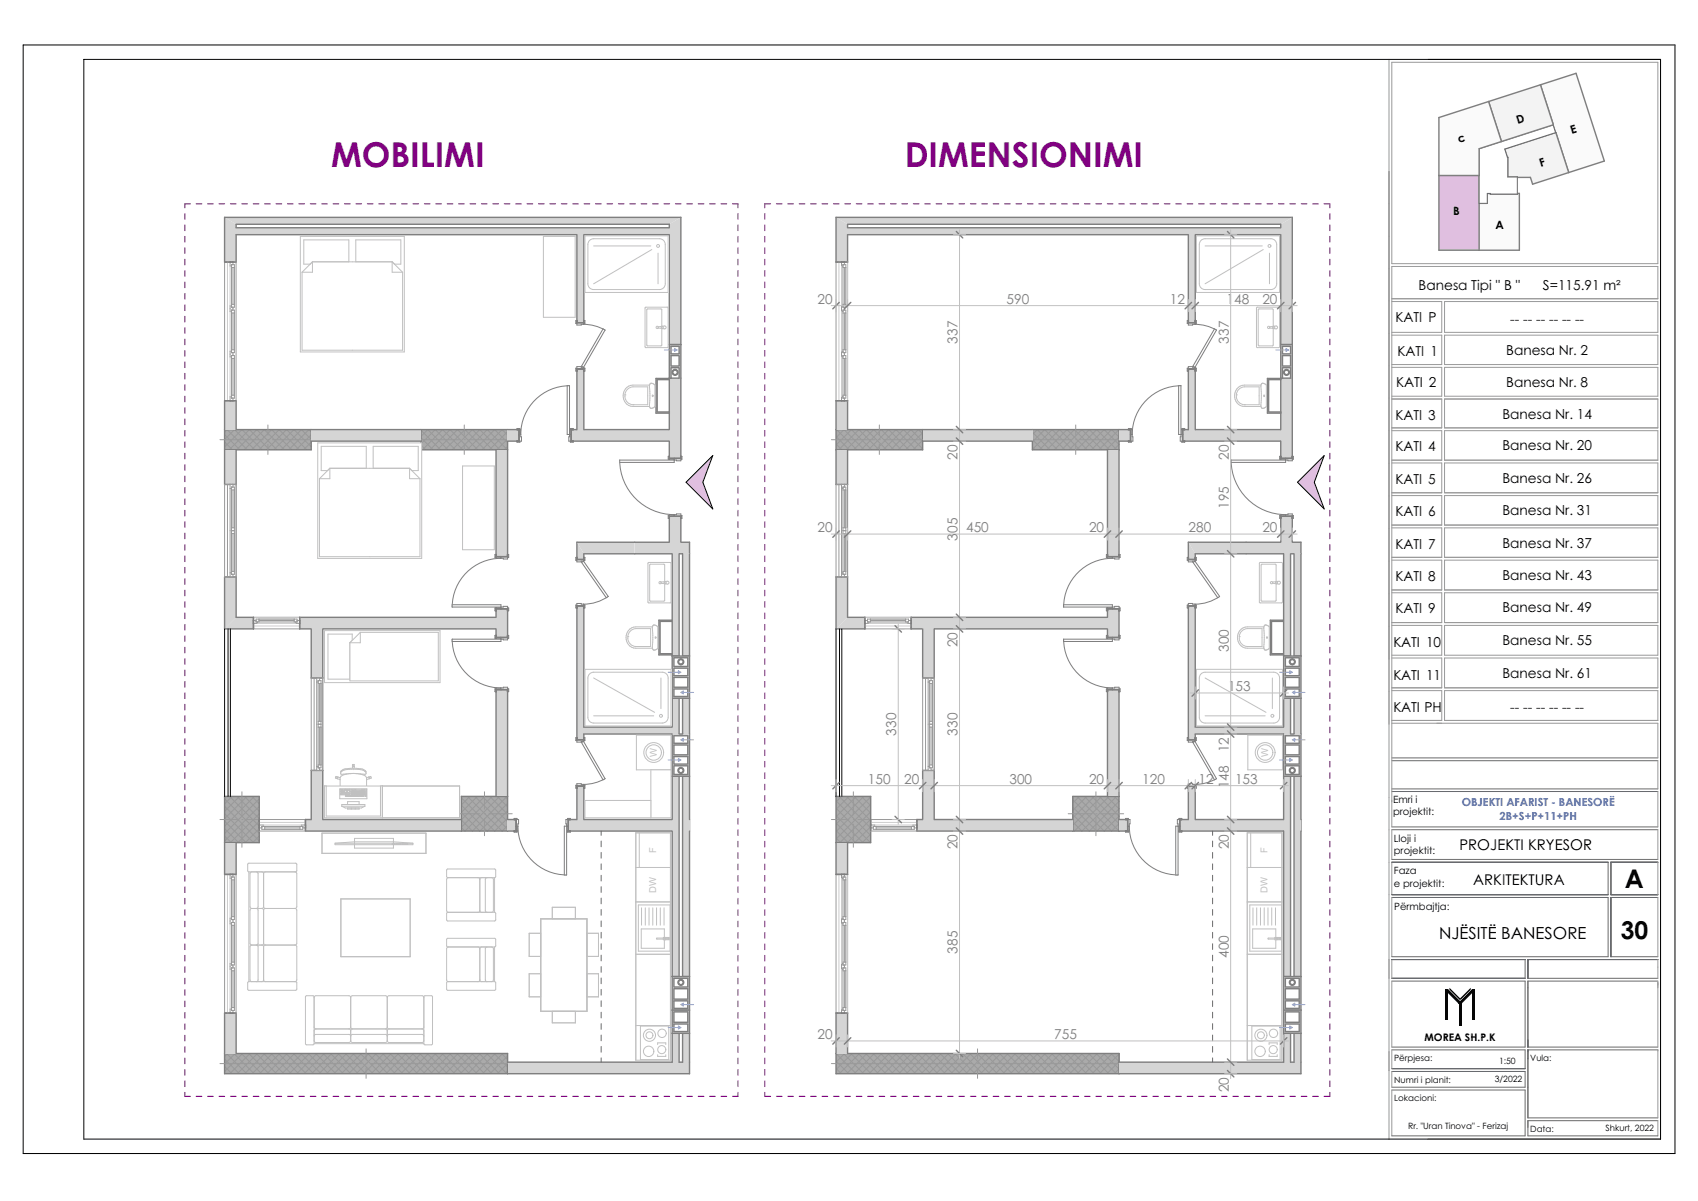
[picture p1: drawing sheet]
<svg xmlns="http://www.w3.org/2000/svg" width="420mm" height="297mm" viewBox="0 0 420 297" stroke-linecap="round" stroke-linejoin="round" font-family="sans-serif">
<defs><g id="words">
<g font-size="8.5" fill="#800080">
<text x="81.9" y="41.3">MOBILIMI</text>
<text x="223.8" y="41.3">DIMENSIONIMI</text>
</g>
<text font-size="6.4" x="401.9" y="219.5">A</text>
<text font-size="6.1" x="400.9" y="232.3">30</text>
<text font-size="4.1" x="355.9" y="232.1">NJËSITË BANESORE</text>
<g font-size="3.7">
<text x="361" y="210.2">PROJEKTI KRYESOR</text>
<text x="364.4" y="218.8">ARKITEKTURA</text>
</g>
<g font-size="3.4">
<text x="350.9" y="71.6">Banesa Tipi &quot; B &quot;</text>
<text x="381.6" y="71.6">S=115.91 m²</text>
<text x="345.2" y="79.7">KATI P</text>
<text x="373.6" y="80.1">-- -- -- -- -- --</text>
<text x="345.7" y="88">KATI 1</text>
<text x="372.6" y="87.7">Banesa Nr. 2</text>
<text x="345.3" y="95.8">KATI 2</text>
<text x="372.6" y="95.7">Banesa Nr. 8</text>
<text x="345.2" y="103.8">KATI 3</text>
<text x="371.6" y="103.5">Banesa Nr. 14</text>
<text x="345.2" y="111.6">KATI 4</text>
<text x="371.6" y="111.4">Banesa Nr. 20</text>
<text x="345.2" y="119.6">KATI 5</text>
<text x="371.6" y="119.3">Banesa Nr. 26</text>
<text x="345.2" y="127.7">KATI 6</text>
<text x="371.6" y="127.4">Banesa Nr. 31</text>
<text x="345.2" y="135.7">KATI 7</text>
<text x="371.6" y="135.4">Banesa Nr. 37</text>
<text x="345.2" y="143.6">KATI 8</text>
<text x="371.6" y="143.4">Banesa Nr. 43</text>
<text x="345.2" y="151.7">KATI 9</text>
<text x="371.6" y="151.4">Banesa Nr. 49</text>
<text x="344.7" y="160.1">KATI 10</text>
<text x="371.6" y="159.5">Banesa Nr. 55</text>
<text x="371.6" y="167.6">Banesa Nr. 61</text>
<text x="344.7" y="168.1">KATI 11</text>
<text x="344.7" y="176.2">KATI PH</text>
<text x="373.6" y="176">-- -- -- -- -- --</text>
</g>
<g font-size="3.4" fill="#7f7f7f">
<text x="202.2" y="75.1">20</text>
<text x="249" y="75.1">590</text>
<text x="289.4" y="75.1">12</text>
<text x="303.4" y="75.1">148</text>
<text x="312.2" y="75.1">20</text>
<text x="236.9" y="84.9" transform="rotate(-90 236.9 84.9)">337</text>
<text x="303.9" y="84.9" transform="rotate(-90 303.9 84.9)">337</text>
<text x="236.9" y="113.6" transform="rotate(-90 236.9 113.6)">20</text>
<text x="303.9" y="113.6" transform="rotate(-90 303.9 113.6)">20</text>
<text x="303.9" y="125.8" transform="rotate(-90 303.9 125.8)">195</text>
<text x="202.2" y="131.6">20</text>
<text x="239" y="131.6">450</text>
<text x="269.4" y="131.6">20</text>
<text x="294" y="131.6">280</text>
<text x="312.2" y="131.6">20</text>
<text x="236.9" y="133.7" transform="rotate(-90 236.9 133.7)">305</text>
<text x="236.9" y="160.1" transform="rotate(-90 236.9 160.1)">20</text>
<text x="303.9" y="161.2" transform="rotate(-90 303.9 161.2)">300</text>
<text x="303.8" y="170.9">153</text>
<text x="221.7" y="181.9" transform="rotate(-90 221.7 181.9)">330</text>
<text x="236.9" y="181.9" transform="rotate(-90 236.9 181.9)">330</text>
<text x="303.9" y="186.1" transform="rotate(-90 303.9 186.1)">12</text>
<text x="214.7" y="193.8">150</text>
<text x="223.7" y="193.8">20</text>
<text x="249.7" y="193.8">300</text>
<text x="269.4" y="193.8">20</text>
<text x="282.6" y="193.8">120</text>
<text x="296.4" y="193.8">12</text>
<text x="303.9" y="194.9" transform="rotate(-90 303.9 194.9)">148</text>
<text x="305.5" y="193.8">153</text>
<text x="236.9" y="210.1" transform="rotate(-90 236.9 210.1)">20</text>
<text x="303.9" y="210.1" transform="rotate(-90 303.9 210.1)">20</text>
<text x="236.9" y="235.8" transform="rotate(-90 236.9 235.8)">385</text>
<text x="303.9" y="236.9" transform="rotate(-90 303.9 236.9)">400</text>
<text x="202.2" y="256.9">20</text>
<text x="260.8" y="256.9">755</text>
<text x="303.9" y="270.1" transform="rotate(-90 303.9 270.1)">20</text>
</g>
<g font-size="2.8">
<text x="361" y="35.4" transform="rotate(-18 361 35.4)">c</text>
<text x="375.4" y="30.6" transform="rotate(-18 375.4 30.6)">D</text>
<text x="388.8" y="33.2" transform="rotate(-18 388.8 33.2)">E</text>
<text x="381.1" y="41.2" transform="rotate(-18 381.1 41.2)">F</text>
<text x="359.5" y="53.2">B</text>
<text x="369.9" y="56.7">A</text>
</g>
<g font-size="2.8" fill="#54689e">
<text x="361.6" y="199.3">OBJEKTI AFARIST - BANESORË</text>
<text x="370.9" y="202.8">2B+S+P+11+PH</text>
</g>
<text font-size="2.6" x="352.4" y="257.4">MOREA SH.P.K</text>
<g font-size="2.5">
<text x="344.6" y="198.5">Emri i</text>
<text x="344.6" y="201.7">projektit:</text>
<text x="344.8" y="208.2">Lloji i</text>
<text x="344.8" y="211.3">projektit:</text>
<text x="344.8" y="216.2">Faza</text>
<text x="344.8" y="219.4">e projektit:</text>
<text x="344.9" y="225">Përmbajtja:</text>
</g>
<g font-size="2.4" fill="#c0c0c0">
<text x="162.5" y="187.2" transform="rotate(-90 162.5 187.2)">W</text>
<text x="313.7" y="187.2" transform="rotate(-90 313.7 187.2)">W</text>
<text x="162.3" y="211" transform="rotate(-90 162.3 211)">F</text>
<text x="313.6" y="211" transform="rotate(-90 313.6 211)">F</text>
<text x="162.3" y="220.8" transform="rotate(-90 162.3 220.8)">DW</text>
<text x="313.6" y="220.8" transform="rotate(-90 313.6 220.8)">DW</text>
</g>
<g font-size="2.1">
<text x="344.9" y="262.4">Përpjesa:</text>
<text x="370.8" y="263.1">1:50</text>
<text x="378.5" y="262.4">Vula:</text>
<text x="344.9" y="267.7">Numri i planit:</text>
<text x="369.7" y="267.7">3/2022</text>
<text x="344.9" y="272.3">Lokacioni:</text>
<text x="348.3" y="279.3">Rr. &quot;Uran Tinova&quot; - Ferizaj</text>
<text x="378.5" y="279.9">Data:</text>
<text x="397.1" y="279.7">Shkurt, 2022</text>
</g>
</g></defs>
<g fill="none" stroke="#999" stroke-width=".25">
<path d="M343.6 14.7v267M410.1 15.4h-65.8v49.8h65.8M344.3 73.9h65.8M344.3 74.6h12.3v7.6h-12.3M410.1 65.9h-65.8v138.6M410.1 74.6h-52.8v7.6h52.8M344.3 98.7h12.3v7.1h-12.3M344.3 82.9h12.3v7.3h-12.3M344.3 90.8h12.3v7.2h-12.3M410.1 98.7h-52.8v7.1h52.8M410.1 90.8h-52.8v7.2h52.8M410.1 82.9h-52.8v7.3h52.8"/>
<path d="M344.3 106.5h12.3v7.3h-12.3M344.3 114.5h12.3v7.4h-12.3M410.1 106.5h-52.8v7.3h52.8M410.1 114.5h-52.8v7.4h52.8M344.3 122.6h12.3v7.2h-12.3M344.3 130.5h12.3v7.3h-12.3M344.3 138.5h12.3v7.4h-12.3M410.1 122.6h-52.8v7.2h52.8M410.1 130.5h-52.8v7.3h52.8M410.1 138.5h-52.8v7.4h52.8M344.3 146.6h12.3v7.4h-12.3M344.3 154.7h12.3v7.3h-12.3"/>
<path d="M410.1 146.6h-52.8v7.4h52.8M410.1 154.7h-52.8v7.3h52.8M344.3 162.7h12.3v7.4h-12.3M344.3 170.8h12.3v7.4h-12.3M344.3 178.9h65.8M410.1 162.7h-52.8v7.4h52.8M410.1 170.8h-52.8v7.4h52.8M344.3 205.2v7.3M344.3 213.2v8M344.3 221.9v14.7M344.3 237.3v4.6M344.3 242.6v16.3"/>
<path d="M344.3 259.6v4.7M344.3 265v3.9M344.3 269.6v11.3"/>
</g>
<path d="M353.2 14.7h57.5v267h-57.5M344.3 195.1h65.8" fill="none" stroke="#6a6a6a" stroke-width=".25"/>
<!-- layer: A - Fleta -->
<g fill="none" stroke="#6a6a6a" stroke-width=".25">
<path d="M344.3 188.1h65.8M344.3 187.4h65.8M344.3 195.7h65.8M344.3 213.2h53.5v8h-53.5M344.3 205.2h65.8M344.3 204.5h65.8M344.3 212.5h65.8M410.1 213.2h-11.6v8h11.6M344.3 237.3h32.9v4.6h-32.9M344.3 221.9h53.5v14.7h-53.5M410.1 237.3h-32.2v4.6h32.2M410.1 221.9h-11.6v14.7h11.6"/>
<path d="M344.3 259.6h32.9v4.7h-32.9M344.3 242.6h32.9v16.3h-32.9M410.1 242.6h-32.2v16.3h32.2M410.1 259.6h-32.2v16.8h32.2M344.3 265h32.9v3.9h-32.9M344.3 269.6h32.9v11.3M410.1 277.1h-32.2v3.8"/>
</g>
<!-- layer: A - Pllaka meskatit -->
<g fill="#000">
<path d="M357.5 244.6h.7v7.4h-.7z" fill-rule="evenodd"/>
<path d="M357.7 245.1l.5-.5 3.5 3.5-.5 .5z" fill-rule="evenodd"/>
<path d="M358.5 244.3l2.7 2.6v.5l-2.7-2.7z" fill-rule="evenodd"/>
<path d="M360.8 247.6h.7v6h-.7z" fill-rule="evenodd"/>
<path d="M363.8 244.3v.4l-2.6 2.7v-.5z" fill-rule="evenodd"/>
<path d="M364.1 244.6h.7v7.4h-.7z" fill-rule="evenodd"/>
<path d="M364.1 244.6l.5 .5-3.4 3.5-.5-.5z" fill-rule="evenodd"/>
</g>
<!-- layer: A - Fill zone -->
<path d="M367.9 47.8h.7v.2h6.7v-.2h.5v14.1h-9.9v-11.6h2z" fill-rule="evenodd" fill="#fafafa"/>
<path d="M367.9 47.8h.7v.2h6.7v-.2h.5v14.1h-9.9v-11.6h2z" fill="none" stroke="#7f7f7f" stroke-width=".35"/>
<path d="M355.9 43.4h10v18.5h-10z" fill-rule="evenodd" fill="#e0bfe0"/>
<path d="M355.9 43.4h10v18.5h-10z" fill="none" stroke="#7f7f7f" stroke-width=".35"/>
<path d="M381 21l8.8-2.9 7 21.7-8.8 2.9z" fill-rule="evenodd" fill="#fafafa"/>
<path d="M381 21l8.8-2.9 7 21.7-8.8 2.9z" fill="none" stroke="#7f7f7f" stroke-width=".35"/>
<path d="M372.2 36.9l12.6-4.1 3.2 9.9-8.9 2.8-.6-1.6-5.6-.1v-4.9z" fill-rule="evenodd" fill="#f3f3f3"/>
<path d="M372.2 36.9l12.6-4.1 3.2 9.9-8.9 2.8-.6-1.6-5.6-.1v-4.9z" fill="none" stroke="#7f7f7f" stroke-width=".35"/>
<path d="M365.9 36.8l18.3-5.9 .6 1.9-12.6 4.1 .7 2v4.9h2.4v4.2h-6.7v-.2h-.7v2.5h-2z" fill-rule="evenodd" fill="#fff"/>
<path d="M365.9 36.8l18.3-5.9 .6 1.9-12.6 4.1 .7 2v4.9h2.4v4.2h-6.7v-.2h-.7v2.5h-2z" fill="none" stroke="#6a6a6a" stroke-width=".25"/>
<path d="M368.2 25.1l12.8-4.1 3.2 9.9-12.8 4.1z" fill-rule="evenodd" fill="#f3f3f3"/>
<path d="M368.2 25.1l12.8-4.1 3.2 9.9-12.8 4.1z" fill="none" stroke="#7f7f7f" stroke-width=".35"/>
<path d="M355.9 29.1l12.3-4 3.2 9.9-5.5 1.8v6.6h-10z" fill-rule="evenodd" fill="#fafafa"/>
<path d="M355.9 29.1l12.3-4 3.2 9.9-5.5 1.8v6.6h-10z" fill="none" stroke="#7f7f7f" stroke-width=".35"/>
<!-- layer: A - Mobilimi -->
<path d="M130.9 230.8h2.9v5.7h-2.9z" fill-rule="evenodd" fill="#fff"/>
<path d="M130.9 230.8h2.9v5.7h-2.9z" fill="none" stroke="#ccc" stroke-width=".25"/>
<path d="M130.9 240.8h2.9v5.7h-2.9z" fill-rule="evenodd" fill="#fff"/>
<path d="M130.9 240.8h2.9v5.7h-2.9z" fill="none" stroke="#ccc" stroke-width=".25"/>
<path d="M145.2 230.8h2.8v5.7h-2.8z" fill-rule="evenodd" fill="#fff"/>
<path d="M145.2 230.8h2.8v5.7h-2.8z" fill="none" stroke="#ccc" stroke-width=".25"/>
<path d="M145.2 240.8h2.8v5.7h-2.8z" fill-rule="evenodd" fill="#fff"/>
<path d="M145.2 240.8h2.8v5.7h-2.8z" fill="none" stroke="#ccc" stroke-width=".25"/>
<path d="M136.6 224.4h5.7v2.8h-5.7z" fill-rule="evenodd" fill="#fff"/>
<path d="M136.6 224.4h5.7v2.8h-5.7z" fill="none" stroke="#ccc" stroke-width=".25"/>
<path d="M136.6 250.1h5.7v2.8h-5.7z" fill-rule="evenodd" fill="#fff"/>
<path d="M136.6 250.1h5.7v2.8h-5.7z" fill="none" stroke="#ccc" stroke-width=".25"/>
<!-- layer: A - Fill zone -->
<path d="M169.7 119.3l6.6-6.6-2.4 6.6 2.4 6.6z" fill-rule="evenodd" fill="#e0bfe0"/>
<path d="M169.7 119.3l6.6-6.6-2.4 6.6 2.4 6.6z" fill="none" stroke="#000" stroke-width=".25"/>
<path d="M327.5 112.7l-2.4 6.6 2.4 6.6-6.6-6.6z" fill-rule="evenodd" fill="#e0bfe0"/>
<path d="M327.5 112.7l-2.4 6.6 2.4 6.6-6.6-6.6z" fill="none" stroke="#000" stroke-width=".25"/>
<!-- layer: A - Shtyllat -->
<path d="M55.6 260.5h70v5h-70z" fill-rule="evenodd" fill="#aaa"/>
<g fill="none" stroke="#999" stroke-width=".25">
<path d="M90.6 259.4v2.5M54.4 263h35M55.6 261.9l3.6 3.6M55.6 263.7l1.7 1.8M56 260.5l5 5M56.3 260.5l-.7 .8M57.9 260.5l5 5M58.2 260.5l-2.6 2.6M59.7 260.5l5 5M60 260.5l-4.4 4.5M61.5 260.5l5 5M61.8 260.5l-5 5"/>
<path d="M63.4 260.5l5 5M63.7 260.5l-5 5M65.2 260.5l5 5M65.5 260.5l-5 5M67.1 260.5l5 5M67.4 260.5l-5 5M68.9 260.5l5 5M69.2 260.5l-5 5M70.7 260.5l5 5M71 260.5l-5 5M72.6 260.5l5 5M72.9 260.5l-5 5"/>
<path d="M74.4 260.5l5 5M74.7 260.5l-5 5M76.2 260.5l5 5M76.6 260.5l-5 5M78.1 260.5l5 5M78.4 260.5l-5 5M79.9 260.5l5 5M80.2 260.5l-5 5M81.8 260.5l5 5M82.1 260.5l-5 5M83.6 260.5l5 5M83.9 260.5l-5 5"/>
<path d="M85.4 260.5l5 5M85.7 260.5l-5 5M87.3 260.5l5 5M87.6 260.5l-5 5M89.1 260.5l5 5M89.4 260.5l-5 5M90.6 263h.1M90.6 264.2v2.5M91 260.5l5 5M91.3 260.5l-5 5M91.7 263h35M92.8 260.5l5 5"/>
<path d="M93.1 260.5l-5 5M94.6 260.5l5 5M94.9 260.5l-5 5M96.5 260.5l5 5M96.8 260.5l-5 5M98.3 260.5l5 5M98.6 260.5l-5 5M100.1 260.5l5 5M100.5 260.5l-5 5M102 260.5l5 5M102.3 260.5l-5 5M103.8 260.5l5 5"/>
<path d="M104.1 260.5l-5 5M105.7 260.5l5 5M106 260.5l-5 5M107.5 260.5l5 5M107.8 260.5l-5 5M109.3 260.5l5 5M109.6 260.5l-5 5M111.2 260.5l5 5M111.5 260.5l-5 5M113 260.5l5 5M113.3 260.5l-5 5M114.9 260.5l5 5"/>
<path d="M115.2 260.5l-5 5M116.7 260.5l5 5M117 260.5l-5 5M118.5 260.5l5 5M118.8 260.5l-5 5M120.4 260.5l5 5M120.7 260.5l-5 5M122.2 260.5l3.4 3.4M122.5 260.5l-5 5M124 260.5l1.6 1.5M124.4 260.5l-5 5M125.6 264.8l-.7 .7"/>
<path d="M125.6 263l-2.6 2.5M125.6 261.2l-4.4 4.3"/>
</g>
<path d="M55.6 260.5h70v5h-70z" fill="none" stroke="#7f7f7f" stroke-width=".35"/>
<path d="M55.6 197h8.5v11.4h-8.5z" fill-rule="evenodd" fill="#aaa"/>
<g fill="none" stroke="#999" stroke-width=".25">
<path d="M55.6 197.5l8.5 8.6M55.6 199.4l8.5 8.6M55.6 197h.1M56.8 197l7.3 7.3M57.4 197l-1.8 1.8M58.6 197l5.5 5.4M59.2 197l-3.6 3.6M59.8 195.8v5.7M60.5 197l3.6 3.6M61.1 197l-5.5 5.5M62.3 197l1.8 1.8M62.9 197l-7.3 7.3"/>
<path d="M64.1 199.4l-8.5 8.6M64.1 197.6l-8.5 8.5M54.4 202.7h4.3M55.6 201.2l7.1 7.2M55.6 203.1l5.3 5.3M55.6 204.9l3.4 3.5M55.6 206.7l1.6 1.7M59.8 202.7h.1M59.8 203.8v5.7M61 202.7h4.3M64.1 206.8l-1.6 1.6M64.1 204.9l-3.4 3.5"/>
<path d="M64.1 203.1l-5.3 5.3M64.1 201.3l-7.1 7.1"/>
</g>
<path d="M55.6 197h8.5v11.4h-8.5z" fill="none" stroke="#7f7f7f" stroke-width=".35"/>
<path d="M114.1 197h11.5v8.5h-11.5z" fill-rule="evenodd" fill="#aaa"/>
<g fill="none" stroke="#999" stroke-width=".25">
<path d="M114.1 197.3l8.3 8.2 3.2-3.2M114.1 199.1l6.4 6.4 5.1-5M114.4 197l-.3 .2M115.6 197l8.6 8.5 1.4-1.3M116.2 197l-2.1 2.1M117.5 197l8.1 8M118.1 197l-4 3.9M119.3 197l6.3 6.2M119.8 195.8v4.3M119.9 197l-5.8 5.7M121.1 197l4.5 4.4M121.7 197l-7.6 7.6"/>
<path d="M123 197l2.6 2.5M123.6 197l-8.6 8.5-.9-.9M124.8 197l.8 .7M125.4 197l-8.6 8.5-2.7-2.7M125.6 198.7l-6.9 6.8-4.6-4.5M113 201.2h5.7M119.8 201.2h.1M119.8 202.4v4.3M121 201.2h5.7"/>
</g>
<path d="M114.1 197h11.5v8.5h-11.5z" fill="none" stroke="#7f7f7f" stroke-width=".35"/>
<path d="M55.6 106.2h21.4v5h-21.4z" fill-rule="evenodd" fill="#aaa"/>
<g fill="none" stroke="#999" stroke-width=".25">
<path d="M54.4 108.7h10.7M55.6 110.5l4.3-4.3 4.9 5M55.6 108.7l2.4-2.5 5 5M55.6 107.5l3.7 3.7M55.6 109.3l1.9 1.9M55.6 111.1l.1 .1M56.2 106.2l5 5M56.2 106.2l-.6 .7M56.7 111.2l5-5 5 5M60.4 111.2l5-5 5 5M62.2 111.2l5-5 5 5M63.5 106.2l5 5"/>
<path d="M63.5 106.2l-5 5M65.9 111.2l5-5 5 5M66.3 108.7h.1M66.3 105.1v2.5M66.3 109.9v2.5M67.4 108.7h10.7M69 106.2l5 5M69.1 106.2l-5 5M76.4 106.2l.6 .6M76.4 106.2l-5 5M77 111.2h-.1M77 109.3l-1.9 1.9"/>
<path d="M77 107.5l-3.8 3.7M77 108.7l-2.4-2.5-5 5M77 110.5l-4.3-4.3-5 5"/>
</g>
<path d="M55.6 106.2h21.4v5h-21.4z" fill="none" stroke="#7f7f7f" stroke-width=".35"/>
<path d="M104.1 106.2h21.5v5h-21.5z" fill-rule="evenodd" fill="#aaa"/>
<g fill="none" stroke="#999" stroke-width=".25">
<path d="M103 108.7h10.7M104.1 109.8l3.6-3.6 4.9 5M104.1 107.9l1.7-1.7 5 5M104.1 106.4l4.9 4.8M104.1 108.2l3 3M104.1 110.1l1.2 1.1M104.5 111.2l5-5 5 5M108.2 111.2l5-5 5 5M110 111.2l5-5 5 5M111.3 106.2l5 5M111.3 106.2l-5 5M113.7 111.2l5-5 5 5"/>
<path d="M114.8 108.7h.1M114.8 105.1v2.5M114.8 109.9v2.5M115.5 111.2l5-5 5 5M116 108.7h10.7M116.8 106.2l5 5M116.9 106.2l-5 5M124.2 106.2l1.4 1.4M124.2 106.2l-5 5M125.6 110.4l-.9 .8M125.6 108.6l-2.7 2.6M125.6 106.7l-4.6 4.5"/>
<path d="M125.6 109.4l-3.2-3.2-5 5"/>
</g>
<path d="M104.1 106.2h21.5v5h-21.5z" fill="none" stroke="#7f7f7f" stroke-width=".35"/>
<path d="M206.8 260.5h70v5h-70z" fill-rule="evenodd" fill="#aaa"/>
<g fill="none" stroke="#999" stroke-width=".25">
<path d="M241.8 259.4v2.5M205.6 263h35M206.8 260.5l5 5M206.8 262.4l3.1 3.1M206.8 264.2l1.3 1.3M207.1 260.5l-.3 .3M208.6 260.5l5 5M208.9 260.5l-2.1 2.2M210.5 260.5l5 5M210.8 260.5l-4 4M212.3 260.5l5 5M212.6 260.5l-5 5"/>
<path d="M214.1 260.5l5 5M214.4 260.5l-5 5M216 260.5l5 5M216.3 260.5l-5 5M217.8 260.5l5 5M218.1 260.5l-5 5M219.6 260.5l5 5M220 260.5l-5 5M221.5 260.5l5 5M221.8 260.5l-5 5M223.3 260.5l5 5M223.6 260.5l-5 5"/>
<path d="M225.2 260.5l5 5M225.5 260.5l-5 5M227 260.5l5 5M227.3 260.5l-5 5M228.8 260.5l5 5M229.1 260.5l-5 5M230.7 260.5l5 5M231 260.5l-5 5M232.5 260.5l5 5M232.8 260.5l-5 5M234.4 260.5l5 5M234.7 260.5l-5 5"/>
<path d="M236.2 260.5l5 5M236.5 260.5l-5 5M238 260.5l5 5M238.3 260.5l-5 5M239.9 260.5l5 5M240.2 260.5l-5 5M241.7 260.5l5 5M241.8 263h.1M241.8 264.2v2.5M242 260.5l-5 5M242.9 263h35M243.5 260.5l5 5"/>
<path d="M243.9 260.5l-5 5M245.4 260.5l5 5M245.7 260.5l-5 5M247.2 260.5l5 5M247.5 260.5l-5 5M249.1 260.5l5 5M249.4 260.5l-5 5M250.9 260.5l5 5M251.2 260.5l-5 5M252.7 260.5l5 5M253 260.5l-5 5M254.6 260.5l5 5"/>
<path d="M254.9 260.5l-5 5M256.4 260.5l5 5M256.7 260.5l-5 5M258.3 260.5l5 5M258.6 260.5l-5 5M260.1 260.5l5 5M260.4 260.5l-5 5M261.9 260.5l5 5M262.2 260.5l-5 5M263.8 260.5l5 5M264.1 260.5l-5 5M265.6 260.5l5 5"/>
<path d="M265.9 260.5l-5 5M267.4 260.5l5 5M267.8 260.5l-5 5M269.3 260.5l5 5M269.6 260.5l-5 5M271.1 260.5l5 5M271.4 260.5l-5 5M273 260.5l3.8 3.9-1.2 1.1M273.3 260.5l-5 5M274.8 260.5l2 2-3 3M275.1 260.5l-5 5M276.6 260.5l.2 .2"/>
<path d="M276.8 260.7l-4.9 4.8"/>
</g>
<path d="M206.8 260.5h70v5h-70z" fill="none" stroke="#7f7f7f" stroke-width=".35"/>
<path d="M206.8 197h8.6v11.4h-8.6z" fill-rule="evenodd" fill="#aaa"/>
<g fill="none" stroke="#999" stroke-width=".25">
<path d="M206.8 198l8.6 8.6M206.8 199.9l8.5 8.5M207.6 197l7.8 7.8M208.1 197l-1.3 1.3M209.4 197l6 5.9M210 197l-3.2 3.1M211.1 195.8v5.7M211.2 197l4.2 4.1M211.8 197l-5 5M213.1 197l2.3 2.2M213.7 197l-6.9 6.8M214.9 197l.5 .4"/>
<path d="M215.4 198.9l-8.6 8.6M215.4 197.1l-8.6 8.6M205.6 202.7h4.3M206.8 201.7l6.7 6.7M206.8 203.5l4.8 4.9M206.8 205.4l3 3M206.8 207.2l1.2 1.2M211.1 202.7h.1M211.1 203.8v5.7M212.2 202.7h4.3M215.4 208.1l-.3 .3M215.4 206.3l-2.1 2.1"/>
<path d="M215.4 204.4l-4 4M215.4 202.6l-5.8 5.8M215.4 200.8l-7.6 7.6"/>
</g>
<path d="M206.8 197h8.6v11.4h-8.6z" fill="none" stroke="#7f7f7f" stroke-width=".35"/>
<path d="M265.4 197h11.4v8.5h-11.4z" fill-rule="evenodd" fill="#aaa"/>
<g fill="none" stroke="#999" stroke-width=".25">
<path d="M266.4 197l8.6 8.5 1.8-1.8-6.7-6.7M267 197l-1.6 1.6M268.2 197l8.6 8.5M268.8 197l-3.4 3.4M270.7 197l-5.3 5.2M271.1 195.8v4.3M271.9 197l4.9 4.8-3.7 3.7-7.7-7.7M272.5 197l-7.1 7.1M273.7 197l3.1 3-5.5 5.5-5.9-5.9M274.3 197l-8.5 8.5-.4-.4M275.6 197l1.2 1.2-7.4 7.3-4-4.1M276.2 197l-8.6 8.5-2.2-2.2"/>
<path d="M264.2 201.2h5.7M271.1 201.2h.1M271.1 202.4v4.3M272.2 201.2h5.7"/>
</g>
<path d="M265.4 197h11.4v8.5h-11.4z" fill="none" stroke="#7f7f7f" stroke-width=".35"/>
<path d="M206.8 106.2h21.4v5h-21.4z" fill-rule="evenodd" fill="#aaa"/>
<g fill="none" stroke="#999" stroke-width=".25">
<path d="M205.6 108.7h10.8M206.8 110.1l3.8-3.9 5 5M206.8 108.2l2-2 5 5M206.8 107.9l3.3 3.3M206.8 109.8l1.4 1.4M206.9 106.2l5 5M206.9 106.2l-.1 .2M209.3 111.2l5-5 5 5M211.1 111.2l5-5 5 5M212.4 106.2l5 5M212.5 106.2l-5 5M213 111.2l5-5 5 5"/>
<path d="M216.6 111.2l5-5 5 5M217.5 108.7h.1M217.5 105.1v2.5M217.5 109.9v2.5M218.6 108.7h10.8M219.8 106.2l5 5M219.8 106.2l-5 5M227.1 106.2l1.1 1.1M227.2 106.2l-5 5M228.2 110.7l-.5 .5M228.2 108.9l-2.4 2.3M228.2 107l-4.2 4.2"/>
<path d="M228.2 109.1l-2.9-2.9-5 5M228.2 111l-4.7-4.8-5 5"/>
</g>
<path d="M206.8 106.2h21.4v5h-21.4z" fill="none" stroke="#7f7f7f" stroke-width=".35"/>
<path d="M255.4 106.2h21.4v5h-21.4z" fill-rule="evenodd" fill="#aaa"/>
<g fill="none" stroke="#999" stroke-width=".25">
<path d="M254.2 108.7h10.7M255.4 109.3l3-3.1 5 5M255.4 107.5l1.2-1.3 5 5M255.4 106.9l4.3 4.3M255.4 108.7l2.5 2.5M255.4 110.6l.6 .6M257.1 111.2l5-5 5 5M258.9 111.2l5-5 5 5M260.2 106.2l5 5M260.3 106.2l-4.9 4.9M260.8 111.2l5-5 5 5M264.4 111.2l5-5 5 5"/>
<path d="M266.1 108.7h.1M266.1 105.1v2.5M266.1 109.9v2.5M266.3 111.2l5-5 5 5M267.2 108.7h10.7M267.6 106.2l5 5M267.6 106.2l-5 5M268.1 111.2l5-5 3.7 3.7-1.3 1.3M274.9 106.2l1.9 1.9-3.2 3.1M275 106.2l-5 5M276.8 106.2h.1M276.8 106.2l-5 5"/>
</g>
<path d="M255.4 106.2h21.4v5h-21.4z" fill="none" stroke="#7f7f7f" stroke-width=".35"/>
<!-- layer: A - Muret -->
<path d="M125.6 262.7h45v2.8h-45z" fill-rule="evenodd" fill="#d5d5d5"/>
<path d="M125.6 262.7h40.7M168 262.7h.8M170.6 262.7v2.8h-45" fill="none" stroke="#7f7f7f" stroke-width=".35"/>
<g fill="#d5d5d5">
<path d="M55.6 53.7l2.8 1.8v9.3h-2.8z" fill-rule="evenodd"/>
<path d="M55.6 99.1h2.8v7.1h-2.8z" fill-rule="evenodd"/>
<path d="M55.6 142.7h2.8v10l-2.8 2.8z" fill-rule="evenodd"/>
<path d="M55.6 111.2h2.8v8.6h-2.8z" fill-rule="evenodd"/>
</g>
<g fill="#fff">
<path d="M55.6 64.8h2.8v34.3h-2.8z" fill-rule="evenodd"/>
<path d="M55.6 119.8h2.8v22.9h-2.8z" fill-rule="evenodd"/>
</g>
<path d="M55.6 53.7v11.1h2.8v-6.8M58.4 55.5v.8M55.6 106.2v-7.1h2.8v7.1M55.6 111.2v8.6h2.8v-8.6M58.4 152.7v-10h-2.8v12.8" fill="none" stroke="#7f7f7f" stroke-width=".35"/>
<path d="M55.6 64.8v34.3M58.4 64.8v34.3" fill="none" stroke="#999" stroke-width=".25"/>
<path d="M56.3 64.8h2.1v34.3h-2.1z" fill="none" stroke="#ccc" stroke-width=".25"/>
<g fill="#fff">
<path d="M56.9 64.8h.7v.6h-.3v.4h-.4z" fill-rule="evenodd"/>
<path d="M56.9 75.6h.4v.4h.3v.3h-.7z" fill-rule="evenodd"/>
<path d="M56.9 65.8h.4v.4h.7v9.1h-.7v.3h-.4z" fill-rule="evenodd"/>
<path d="M57.3 65.4h.7v.8h-.7z" fill-rule="evenodd"/>
<path d="M57.3 75.3h.7v.7h-.7z" fill-rule="evenodd"/>
<path d="M57.3 66.2h.7v9.1h-.7z" fill-rule="evenodd"/>
<path d="M56.9 76.3h.7v.4h-.3v.3h-.4z" fill-rule="evenodd"/>
<path d="M56.9 86.9h.4v.3h.3v.4h-.7z" fill-rule="evenodd"/>
<path d="M56.9 77h.4v.4h.7v9.1h-.7v.4h-.4z" fill-rule="evenodd"/>
<path d="M57.3 76.7h.7v.7h-.7z" fill-rule="evenodd"/>
<path d="M57.3 86.5h.7v.7h-.7z" fill-rule="evenodd"/>
<path d="M57.3 77.4h.7v9.1h-.7z" fill-rule="evenodd"/>
<path d="M56.9 87.6h.7v.3h-.3v.4h-.4z" fill-rule="evenodd"/>
<path d="M56.9 98.1h.4v.4h.3v.6h-.7z" fill-rule="evenodd"/>
<path d="M56.9 88.3h.4v.3h.7v9.1h-.7v.4h-.4z" fill-rule="evenodd"/>
<path d="M57.3 87.9h.7v.7h-.7z" fill-rule="evenodd"/>
<path d="M57.3 97.7h.7v.8h-.7z" fill-rule="evenodd"/>
<path d="M57.3 88.6h.7v9.1h-.7z" fill-rule="evenodd"/>
</g>
<g fill="none" stroke="#999" stroke-width=".25">
<path d="M56.9 64.8v1h.4M57.3 65.4h.7v10.6h-.7zM57.3 76.7h.7v10.5h-.7zM57.3 75.6h-.4v1.4h.4M57.3 66.2h.7M57.3 75.3h.7M57.3 77.4h.7M57.6 64.8v.6M57.6 66.2v9.1M57.6 76v.7M57.6 77.4v9.1M57.3 87.9h.7v10.6h-.7z"/>
<path d="M57.3 86.9h-.4v1.4h.4M57.3 98.1h-.4v1M57.3 86.5h.7M57.3 88.6h.7M57.3 97.7h.7M57.6 87.2v.7M57.6 88.6v9.1M57.6 98.5v.6M55.6 119.8v22.9M56.3 119.8h2.1v22.9h-2.1z"/>
</g>
<path d="M56.9 65.8v9.8M56.9 77v9.9M58 66.2v9.1M58 77.4v9.1M56.9 88.3v9.8M58 88.6v9.1" fill="none" stroke="#ccc" stroke-width=".25"/>
<path d="M55.6 64.8h2.8M55.6 99.1h2.8" fill="none" stroke="#7f7f7f" stroke-width=".35"/>
<g fill="#fff">
<path d="M56.9 119.8h.7v.7h-.3v.3h-.4z" fill-rule="evenodd"/>
<path d="M56.9 120.8h.4v.4h.7v9.3h-.7v.7h-.4z" fill-rule="evenodd"/>
<path d="M57.3 120.5h.7v.7h-.7z" fill-rule="evenodd"/>
<path d="M57.3 130.5h.7v.7h-.7z" fill-rule="evenodd"/>
<path d="M57.3 121.2h.7v9.3h-.7z" fill-rule="evenodd"/>
<path d="M56.9 141.7h.4v.3h.3v.7h-.7z" fill-rule="evenodd"/>
<path d="M56.9 131.2h.4v.8h.7v9.3h-.7v.4h-.4z" fill-rule="evenodd"/>
<path d="M57.3 131.2h.7v.8h-.7z" fill-rule="evenodd"/>
<path d="M57.3 141.3h.7v.7h-.7z" fill-rule="evenodd"/>
<path d="M57.3 132h.7v9.3h-.7z" fill-rule="evenodd"/>
</g>
<g fill="none" stroke="#999" stroke-width=".25">
<path d="M55.6 119.8h2.8M56.9 119.8v22.9M57.6 119.8v.7M56.9 120.8h.4M57.3 120.5h.7v21.5h-.7zM57.3 121.2h.7M57.3 130.5h.7M57.3 131.2h.7M57.3 132h.7M57.6 121.2v9.3M57.6 132v9.3M55.6 142.7h2.8"/>
<path d="M56.9 141.7h.4M57.3 141.3h.7M57.6 142v.7"/>
</g>
<path d="M168.8 255.5h1.8v7.2h-1.8z" fill-rule="evenodd" fill="#d5d5d5"/>
<path d="M168.8 262.7v-7.2h1.8v7.2" fill="none" stroke="#7f7f7f" stroke-width=".35"/>
<path d="M166.3 255.5h1.7v7.2h-1.7z" fill-rule="evenodd" fill="#d5d5d5"/>
<path d="M166.3 262.7v-7.2h1.7v7.2" fill="none" stroke="#7f7f7f" stroke-width=".35"/>
<g fill="#d5d5d5">
<path d="M75.6 202.7h38.5v2.8h-38.5z" fill-rule="evenodd"/>
<path d="M125.6 202.7h2.1v2.8h-2.1z" fill-rule="evenodd"/>
<path d="M140.6 202.7h25.7v2.8h-25.7z" fill-rule="evenodd"/>
</g>
<path d="M64.1 202.7h11.5v2.8h-11.5z" fill-rule="evenodd" fill="#fff"/>
<path d="M64.1 202.7v2.8M77 202.7h-1.4v2.8h38.5M79.8 202.7h34.3M125.6 202.7h2.1v2.8h-2.1M142.7 202.7h-2.1v2.8h25.7M144.4 202.7h21.9" fill="none" stroke="#7f7f7f" stroke-width=".35"/>
<path d="M64.1 202.7h11.5M64.1 205.5h11.5" fill="none" stroke="#999" stroke-width=".25"/>
<path d="M64.1 203.4h11.5v2.1h-11.5z" fill="none" stroke="#ccc" stroke-width=".25"/>
<g fill="#fff">
<path d="M64.1 204h1v.4h-.3v.3h-.7z" fill-rule="evenodd"/>
<path d="M74.6 204h1v.7h-.7v-.3h-.3z" fill-rule="evenodd"/>
<path d="M65.1 204h9.5v.4h-.4v.7h-8.7v-.7h-.4z" fill-rule="evenodd"/>
<path d="M64.8 204.4h.7v.7h-.7z" fill-rule="evenodd"/>
<path d="M74.2 204.4h.7v.7h-.7z" fill-rule="evenodd"/>
<path d="M65.5 204.4h8.7v.7h-8.7z" fill-rule="evenodd"/>
</g>
<path d="M64.1 204.7h.7M64.1 204h1v.4M64.8 204.4h10.1v.7h-10.1zM65.5 204.7h8.7M65.5 204.4v.7M74.2 204.4v.7M74.9 204.7h.7M75.6 204h-1v.4" fill="none" stroke="#999" stroke-width=".25"/>
<path d="M65.1 204h9.5M65.5 205.1h8.7" fill="none" stroke="#ccc" stroke-width=".25"/>
<path d="M64.1 202.7v2.8M75.6 202.7v2.8" fill="none" stroke="#7f7f7f" stroke-width=".35"/>
<g fill="#fff">
<path d="M127.7 204.3h.4v1.2h-.4z" fill-rule="evenodd"/>
<path d="M127.2 205.5h.7v.3h-.7z" fill-rule="evenodd"/>
<path d="M140.2 204.3h.4v1.2h-.4z" fill-rule="evenodd"/>
<path d="M140.4 205.5h.7v.3h-.7z" fill-rule="evenodd"/>
<path d="M127.2 202.4h.7v.3h-.7z" fill-rule="evenodd"/>
<path d="M140.4 202.4h.7v.3h-.7z" fill-rule="evenodd"/>
</g>
<path d="M127.2 202.4h.7v.3h-.7zM128.1 204.3v1.2h-.9v.3h.7v-.3M128.1 204.3h-.4v1.2M128.1 204.3a12.1 12.1 0 0 0 12.1 12.1M140.4 205.5v.3h.7v-.3h-.9v-1.2h.4v1.2M140.4 202.4h.7v.3h-.7z" fill="none" stroke="#7f7f7f" stroke-width=".25"/>
<g fill="#fff">
<path d="M127.7 202.7h.6l-.2 1.6h-.4z" fill-rule="evenodd"/>
<path d="M140 202.7h.6v1.6h-.4z" fill-rule="evenodd"/>
<path d="M139.6 204.3h.6v12.1h-.6z" fill-rule="evenodd"/>
</g>
<path d="M127.7 202.7h.6l-.2 1.6h-.4zM140 202.7v1h.2v12.7h-.6v-12.1h1v-1.6z" fill="none" stroke="#7f7f7f" stroke-width=".25"/>
<path d="M127.2 202.7h.5v2.8h-.5M141.1 202.7h-.5v2.8h.5" fill="none" stroke="#7f7f7f" stroke-width=".35"/>
<g fill="#d5d5d5">
<path d="M55.6 155.5l2.8-2.8h4.3v2.8z" fill-rule="evenodd"/>
<path d="M74.1 152.7h48.6v2.8h-48.6z" fill-rule="evenodd"/>
</g>
<path d="M62.7 152.7h11.4v2.8h-11.4z" fill-rule="evenodd" fill="#fff"/>
<path d="M58.4 152.7h4.3v2.8h-7.1M79.8 155.5h42.9M122.7 152.7h-48.6v2.8h2.9" fill="none" stroke="#7f7f7f" stroke-width=".35"/>
<path d="M62.7 155.5h11.4M62.7 152.7h11.4" fill="none" stroke="#999" stroke-width=".25"/>
<path d="M62.7 152.7h11.4v2.1h-11.4z" fill="none" stroke="#ccc" stroke-width=".25"/>
<g fill="#fff">
<path d="M73.1 153.8h.4v-.3h.6v.7h-1z" fill-rule="evenodd"/>
<path d="M62.7 153.5h.6v.3h.4v.4h-1z" fill-rule="evenodd"/>
<path d="M64.1 153.1h8.7v.7h.3v.4h-9.4v-.4h.4z" fill-rule="evenodd"/>
<path d="M72.8 153.1h.7v.7h-.7z" fill-rule="evenodd"/>
<path d="M63.3 153.1h.8v.7h-.8z" fill-rule="evenodd"/>
<path d="M64.1 153.1h8.7v.7h-8.7z" fill-rule="evenodd"/>
</g>
<path d="M62.7 153.5h.6M63.3 153.1h10.2v.7h-10.2zM63.7 153.8v.4h-1M64.1 153.5h8.7M64.1 153.1v.7M72.8 153.1v.7M73.1 153.8v.4h1M73.5 153.5h.6" fill="none" stroke="#999" stroke-width=".25"/>
<path d="M63.7 154.2h9.4M64.1 153.1h8.7" fill="none" stroke="#ccc" stroke-width=".25"/>
<path d="M62.7 152.7v2.8M74.1 152.7v2.8" fill="none" stroke="#7f7f7f" stroke-width=".35"/>
<g fill="#d5d5d5">
<path d="M77 106.2h27.1v2.9h-27.1z" fill-rule="evenodd"/>
<path d="M125.6 106.2h2.8v2.9h-2.8z" fill-rule="evenodd"/>
<path d="M141.3 106.2h24.3v2.9h-24.3z" fill-rule="evenodd"/>
</g>
<path d="M77 106.2h27.1M77 109.1h27.1M125.6 106.2h2.8v2.9h-2.8M142.7 106.2h-1.4v2.9h24.3M144.4 106.2h21.2" fill="none" stroke="#7f7f7f" stroke-width=".35"/>
<g fill="#fff">
<path d="M128.4 106.2h.4v1.3h-.4z" fill-rule="evenodd"/>
<path d="M127.9 106h.7v.2h-.7z" fill-rule="evenodd"/>
<path d="M140.9 106.2h.4v1.3h-.4z" fill-rule="evenodd"/>
<path d="M141.1 106h.7v.2h-.7z" fill-rule="evenodd"/>
<path d="M127.9 109.1h.7v.3h-.7z" fill-rule="evenodd"/>
<path d="M141.1 109.1h.7v.3h-.7z" fill-rule="evenodd"/>
</g>
<path d="M140.9 95.4a12.1 12.1 0 0 0-12.1 12.1M127.9 109.1h.7v.3h-.7zM128.4 106.2v1.3h.4v-1.3h-.9v-.2h.7v.2M141.1 106.2v-.2h.7v.2h-.9v1.3h.4v-1.3M141.1 109.1h.7v.3h-.7z" fill="none" stroke="#7f7f7f" stroke-width=".25"/>
<g fill="#fff">
<path d="M128.4 107.5h.4l.2 1.6h-.6z" fill-rule="evenodd"/>
<path d="M140.9 107.5h.4v1.6h-.6z" fill-rule="evenodd"/>
<path d="M140.3 95.4h.6v12.1h-.6z" fill-rule="evenodd"/>
</g>
<path d="M140.3 95.4h.6v12.6h-.2v1.1h.6v-1.6h-1zM128.4 107.5h.4l.2 1.6h-.6z" fill="none" stroke="#7f7f7f" stroke-width=".25"/>
<path d="M127.9 106.2h.5v2.9h-.5M141.8 106.2h-.5v2.9h.5" fill="none" stroke="#7f7f7f" stroke-width=".35"/>
<g fill="#d5d5d5">
<path d="M165.6 127.7h2.8v6.4h-2.8z" fill-rule="evenodd"/>
<path d="M165.6 93.5h2.8v19.9h-2.8z" fill-rule="evenodd"/>
</g>
<path d="M168 93.5h-2.4v12.7M168.4 93.5v19.9h-2.8v-4.3M165.6 134.1v-6.4h2.8v6.4" fill="none" stroke="#7f7f7f" stroke-width=".35"/>
<g fill="#fff">
<path d="M165.6 127.3h1.2v.4h-1.2z" fill-rule="evenodd"/>
<path d="M165.3 127.5h.3v.7h-.3z" fill-rule="evenodd"/>
<path d="M165.6 113.4h1.2v.3h-1.2z" fill-rule="evenodd"/>
<path d="M165.3 112.9h.3v.7h-.3z" fill-rule="evenodd"/>
<path d="M168.4 127.5h.3v.7h-.3z" fill-rule="evenodd"/>
<path d="M168.4 112.9h.3v.7h-.3z" fill-rule="evenodd"/>
</g>
<path d="M153.3 113.8a13.5 13.5 0 0 0 13.5 13.5M165.6 113.4h1.2v.3h-1.2v-.8h-.3v.7h.3M168.4 112.9h.3v.7h-.3zM165.6 127.5h-.3v.7h.3v-.9h1.2v.4h-1.2M168.4 127.5h.3v.7h-.3z" fill="none" stroke="#7f7f7f" stroke-width=".25"/>
<g fill="#fff">
<path d="M166.8 127.3l1.6-.2v.6h-1.6z" fill-rule="evenodd"/>
<path d="M166.8 113.4h1.6v.6l-1.6-.2z" fill-rule="evenodd"/>
<path d="M153.3 113.8h13.5v.6h-13.5z" fill-rule="evenodd"/>
</g>
<path d="M153.3 113.8h14v.2h1.1v-.6h-1.6v1h-13.5zM166.8 127.3l1.6-.2v.6h-1.6z" fill="none" stroke="#7f7f7f" stroke-width=".25"/>
<path d="M165.6 112.9v.5h2.8v-.5M165.6 128.2v-.5h2.8v.5M170.6 202.7v2.8" fill="none" stroke="#7f7f7f" stroke-width=".35"/>
<g fill="#d5d5d5">
<path d="M77 155.5h2.8v12.2h-2.8z" fill-rule="evenodd"/>
<path d="M77 190.5h2.8v12.2h-2.8z" fill-rule="evenodd"/>
</g>
<path d="M77 167.7h2.8v22.8h-2.8z" fill-rule="evenodd" fill="#fff"/>
<path d="M77 155.5v12.2h2.8v-12.2M77 202.7v-12.2h2.8v12.2" fill="none" stroke="#7f7f7f" stroke-width=".35"/>
<path d="M77 167.7v22.8M77.7 167.7h2.1v22.8h-2.1z" fill="none" stroke="#999" stroke-width=".25"/>
<g fill="#fff">
<path d="M78.3 167.7h.8v.6h-.4v.4h-.4z" fill-rule="evenodd"/>
<path d="M78.3 168.7h.4v.3h.7v9.4h-.7v.7h-.4z" fill-rule="evenodd"/>
<path d="M78.7 168.3h.7v.7h-.7z" fill-rule="evenodd"/>
<path d="M78.7 178.4h.7v.7h-.7z" fill-rule="evenodd"/>
<path d="M78.7 169h.7v9.4h-.7z" fill-rule="evenodd"/>
<path d="M78.3 189.5h.4v.4h.4v.6h-.8z" fill-rule="evenodd"/>
<path d="M78.3 179.1h.4v.7h.7v9.4h-.7v.3h-.4z" fill-rule="evenodd"/>
<path d="M78.7 179.1h.7v.7h-.7z" fill-rule="evenodd"/>
<path d="M78.7 189.2h.7v.7h-.7z" fill-rule="evenodd"/>
<path d="M78.7 179.8h.7v9.4h-.7z" fill-rule="evenodd"/>
</g>
<g fill="none" stroke="#999" stroke-width=".25">
<path d="M77 167.7h2.8M78.3 168.7h.4M78.3 167.7v22.8M78.7 168.3h.7v21.6h-.7zM78.7 169h.7M78.7 178.4h.7M78.7 179.1h.7M78.7 179.8h.7M79.1 167.7v.6M79.1 169v9.4M79.1 179.8v9.4M77 190.5h2.8"/>
<path d="M78.3 189.5h.4M78.7 189.2h.7M79.1 189.9v.6"/>
</g>
<g fill="#d5d5d5">
<path d="M55.6 250.5h2.8v10h-2.8z" fill-rule="evenodd"/>
<path d="M55.6 208.4h2.8v7.8h-2.8z" fill-rule="evenodd"/>
</g>
<path d="M55.6 216.2h2.8v34.3h-2.8z" fill-rule="evenodd" fill="#fff"/>
<path d="M55.6 208.4v7.8h2.8v-7.8M55.6 260.5v-10h2.8v10" fill="none" stroke="#7f7f7f" stroke-width=".35"/>
<path d="M55.6 216.2v34.3M58.4 216.2v34.3" fill="none" stroke="#999" stroke-width=".25"/>
<path d="M56.3 216.2h2.1v34.3h-2.1z" fill="none" stroke="#ccc" stroke-width=".25"/>
<g fill="#fff">
<path d="M56.9 216.2h.7v.7h-.3v.3h-.4z" fill-rule="evenodd"/>
<path d="M56.9 227h.4v.4h.3v.4h-.7z" fill-rule="evenodd"/>
<path d="M56.9 217.2h.4v.4h.7v9.1h-.7v.3h-.4z" fill-rule="evenodd"/>
<path d="M57.3 216.9h.7v.7h-.7z" fill-rule="evenodd"/>
<path d="M57.3 226.7h.7v.7h-.7z" fill-rule="evenodd"/>
<path d="M57.3 217.6h.7v9.1h-.7z" fill-rule="evenodd"/>
<path d="M56.9 227.8h.7v.3h-.3v.4h-.4z" fill-rule="evenodd"/>
<path d="M56.9 238.3h.4v.3h.3v.4h-.7z" fill-rule="evenodd"/>
<path d="M56.9 228.5h.4v.3h.7v9.1h-.7v.4h-.4z" fill-rule="evenodd"/>
<path d="M57.3 228.1h.7v.7h-.7z" fill-rule="evenodd"/>
<path d="M57.3 237.9h.7v.7h-.7z" fill-rule="evenodd"/>
<path d="M57.3 228.8h.7v9.1h-.7z" fill-rule="evenodd"/>
<path d="M56.9 239h.7v.4h-.3v.3h-.4z" fill-rule="evenodd"/>
<path d="M56.9 249.5h.4v.4h.3v.6h-.7z" fill-rule="evenodd"/>
<path d="M56.9 239.7h.4v.4h.7v9.1h-.7v.3h-.4z" fill-rule="evenodd"/>
<path d="M57.3 239.4h.7v.7h-.7z" fill-rule="evenodd"/>
<path d="M57.3 249.2h.7v.7h-.7z" fill-rule="evenodd"/>
<path d="M57.3 240.1h.7v9.1h-.7z" fill-rule="evenodd"/>
</g>
<g fill="none" stroke="#999" stroke-width=".25">
<path d="M56.9 216.2v1h.4M57.3 216.9h.7v10.5h-.7zM57.3 217.6h.7M57.6 216.2v.7M57.6 217.6v9.1M57.3 228.1h.7v10.5h-.7zM57.3 239.4h.7v10.5h-.7zM57.3 227h-.4v1.5h.4M57.3 238.3h-.4v1.4h.4M57.3 226.7h.7M57.3 228.8h.7M57.3 237.9h.7"/>
<path d="M57.6 227.4v.7M57.6 228.8v9.1M57.6 238.6v.8M57.3 249.5h-.4v1M57.3 240.1h.7M57.3 249.2h.7M57.6 240.1v9.1M57.6 249.9v.6"/>
</g>
<path d="M56.9 217.2v9.8M58 217.6v9.1M56.9 228.5v9.8M56.9 239.7v9.8M58 228.8v9.1M58 240.1v9.1" fill="none" stroke="#ccc" stroke-width=".25"/>
<path d="M55.6 216.2h2.8M55.6 250.5h2.8" fill="none" stroke="#7f7f7f" stroke-width=".35"/>
<g fill="#d5d5d5">
<path d="M122.7 111.2h2.9v26.5h-2.9z" fill-rule="evenodd"/>
<path d="M122.7 170.5h2.9v26.5h-2.9z" fill-rule="evenodd"/>
<path d="M122.7 150.5h2.9v7.2h-2.9z" fill-rule="evenodd"/>
</g>
<path d="M122.7 111.2v26.5h2.9v-26.5M122.7 152.7v-2.2h2.9v7.2h-2.9v-2.2M122.7 197v-26.5h2.9v26.5" fill="none" stroke="#7f7f7f" stroke-width=".35"/>
<g fill="#fff">
<path d="M122.7 137.7h1.2v.3h-1.2z" fill-rule="evenodd"/>
<path d="M122.4 137.1h.3v.8h-.3z" fill-rule="evenodd"/>
<path d="M122.7 150.2h1.2v.3h-1.2z" fill-rule="evenodd"/>
<path d="M122.4 150.3h.3v.8h-.3z" fill-rule="evenodd"/>
<path d="M125.6 137.1h.2v.8h-.2z" fill-rule="evenodd"/>
<path d="M125.6 150.3h.2v.8h-.2z" fill-rule="evenodd"/>
</g>
<path d="M122.7 137.7h1.2v.3h-1.2v-.9h-.3v.8h.3M123.9 138.1a12.1 12.1 0 0 0-12 12M125.6 137.1h.2v.8h-.2zM122.7 150.3h-.3v.8h.3v-.9h1.2v.3h-1.2M125.6 150.3h.2v.8h-.2z" fill="none" stroke="#7f7f7f" stroke-width=".25"/>
<g fill="#fff">
<path d="M123.9 137.7h1.7v.5l-1.7-.1z" fill-rule="evenodd"/>
<path d="M123.9 150.1l1.7-.1v.5h-1.7z" fill-rule="evenodd"/>
<path d="M111.9 149.6h12v.5h-12z" fill-rule="evenodd"/>
</g>
<path d="M123.9 137.7h1.7v.5l-1.7-.1zM111.9 149.6h12v.9h1.7v-.5h-1.1v.1h-12.6z" fill="none" stroke="#7f7f7f" stroke-width=".25"/>
<path d="M122.7 137.1v.6h2.9v-.6M122.7 151.1v-.6h2.9v.6" fill="none" stroke="#7f7f7f" stroke-width=".35"/>
<g fill="#fff">
<path d="M122.7 170.2h1.2v.3h-1.2z" fill-rule="evenodd"/>
<path d="M122.4 170.3h.3v.8h-.3z" fill-rule="evenodd"/>
<path d="M122.7 157.7h1.2v.3h-1.2z" fill-rule="evenodd"/>
<path d="M122.4 157.1h.3v.8h-.3z" fill-rule="evenodd"/>
<path d="M125.6 170.3h.2v.8h-.2z" fill-rule="evenodd"/>
<path d="M125.6 157.1h.2v.8h-.2z" fill-rule="evenodd"/>
</g>
<path d="M111.9 158.1a12.1 12.1 0 0 0 12 12M122.7 157.7h1.2v.3h-1.2v-.9h-.3v.8h.3M125.6 157.1h.2v.8h-.2zM122.7 170.3h-.3v.8h.3v-.9h1.2v.3h-1.2M125.6 170.3h.2v.8h-.2z" fill="none" stroke="#7f7f7f" stroke-width=".25"/>
<g fill="#fff">
<path d="M123.9 170.1l1.7-.1v.5h-1.7z" fill-rule="evenodd"/>
<path d="M123.9 157.7h1.7v.5l-1.7-.1z" fill-rule="evenodd"/>
<path d="M111.9 158.1h12v.5h-12z" fill-rule="evenodd"/>
</g>
<path d="M111.9 158.1h12.6v.1h1.1v-.5h-1.7v.9h-12zM123.9 170.1l1.7-.1v.5h-1.7z" fill="none" stroke="#7f7f7f" stroke-width=".25"/>
<path d="M122.7 157.1v.6h2.9v-.6M122.7 171.1v-.6h2.9v.6" fill="none" stroke="#7f7f7f" stroke-width=".35"/>
<g fill="#d5d5d5">
<path d="M142.7 149.8h1.7v33.2h-1.7z" fill-rule="evenodd"/>
<path d="M142.7 194.4h1.7v8.3h-1.7z" fill-rule="evenodd"/>
<path d="M142.7 134.1l1.7 2.9v1.4h-1.7z" fill-rule="evenodd"/>
</g>
<path d="M142.7 134.1v4.3h1.7v-1.4M144.4 179.8v-30h-1.7v33.2h1.7v-1.5M142.7 202.7v-8.3h1.7v8.3" fill="none" stroke="#7f7f7f" stroke-width=".35"/>
<g fill="#fff">
<path d="M144.3 149.5l.1 .3z" fill-rule="evenodd"/>
<path d="M144.4 149.6h.3v.7h-.3z" fill-rule="evenodd"/>
<path d="M144.3 138.4l.1 .3z" fill-rule="evenodd"/>
<path d="M144.4 137.9h.3v.7h-.3z" fill-rule="evenodd"/>
<path d="M142.4 149.6h.3v.7h-.3z" fill-rule="evenodd"/>
<path d="M142.4 137.9h.3v.7h-.3z" fill-rule="evenodd"/>
</g>
<path d="M142.4 137.9h.3v.7h-.3zM144.4 138.4l-.1 .3 .1-.8h.3v.7h-.3M142.4 149.6h.3v.7h-.3zM144.4 149.6h.3v.7h-.3l-.1-.8 .1 .3M150.4 147.5a10.6 10.6 0 0 1-6.1 1.9" fill="none" stroke="#7f7f7f" stroke-width=".25"/>
<g fill="#fff">
<path d="M142.7 149.2l1.6 .2v.4h-1.6z" fill-rule="evenodd"/>
<path d="M142.7 138.4h1.6v.4l-1.6 .2z" fill-rule="evenodd"/>
<path d="M143.9 139.1l.4-.3 6.1 8.7-.4 .3z" fill-rule="evenodd"/>
</g>
<path d="M142.7 138.4h1.6v.4l-1.6 .2zM143.9 139.1l.4-.3 6.1 8.7-.4 .3zM142.7 149.2l1.6 .2v.4h-1.6z" fill="none" stroke="#7f7f7f" stroke-width=".25"/>
<path d="M142.7 137.9v.5h1.7v-.5M142.7 150.3v-.5h1.7v.5" fill="none" stroke="#7f7f7f" stroke-width=".35"/>
<g fill="#fff">
<path d="M144.3 194l.1 .4z" fill-rule="evenodd"/>
<path d="M144.4 194.2h.3v.7h-.3z" fill-rule="evenodd"/>
<path d="M144.3 183l.1 .3z" fill-rule="evenodd"/>
<path d="M144.4 182.4h.3v.7h-.3z" fill-rule="evenodd"/>
<path d="M142.4 194.2h.3v.7h-.3z" fill-rule="evenodd"/>
<path d="M142.4 182.4h.3v.7h-.3z" fill-rule="evenodd"/>
</g>
<path d="M142.4 194.2h.3v.7h-.3zM142.4 182.4h.3v.7h-.3zM144.4 194.2h.3v.7h-.3l-.1-.9 .1 .4M144.4 183l-.1 .3 .1-.9h.3v.7h-.3M149.7 192.6a10.6 10.6 0 0 1-5.4 1.4" fill="none" stroke="#7f7f7f" stroke-width=".25"/>
<g fill="#fff">
<path d="M142.7 193.8l1.6 .2v.4h-1.6z" fill-rule="evenodd"/>
<path d="M142.7 183h1.6v.4l-1.6 .1z" fill-rule="evenodd"/>
<path d="M143.8 183.6l.5-.2 5.4 9.2-.5 .2z" fill-rule="evenodd"/>
</g>
<path d="M142.7 193.8l1.6 .2v.4h-1.6zM142.7 183h1.6v.4l-1.6 .1zM143.8 183.6l.5-.2 5.4 9.2-.5 .2z" fill="none" stroke="#7f7f7f" stroke-width=".25"/>
<path d="M142.7 194.9v-.5h1.7v.5M142.7 182.4v.6h1.7v-.6" fill="none" stroke="#7f7f7f" stroke-width=".35"/>
<path d="M157 134.1h13.6v2.9h-13.6z" fill-rule="evenodd" fill="#d5d5d5"/>
<path d="M157 137h9.3M157 134.1h8.6M168 137h.8M168.4 134.1h2.2v2.9" fill="none" stroke="#7f7f7f" stroke-width=".35"/>
<path d="M142.7 134.1h14.3v2.9h-12.6z" fill-rule="evenodd" fill="#d5d5d5"/>
<path d="M142.7 134.1h14.3M144.4 137h12.6" fill="none" stroke="#7f7f7f" stroke-width=".35"/>
<path d="M144.4 179.8h21.9v1.7h-21.9z" fill-rule="evenodd" fill="#d5d5d5"/>
<path d="M144.4 179.8h21.9M144.4 181.5h21.9" fill="none" stroke="#7f7f7f" stroke-width=".35"/>
<path d="M55.6 53.7h112.8l-2.8 1.8h-107.2z" fill-rule="evenodd" fill="#d5d5d5"/>
<path d="M55.6 53.7h112.8M58.4 55.5h107.2" fill="none" stroke="#7f7f7f" stroke-width=".35"/>
<path d="M58.4 56.3h107.2v1.7h-107.2z" fill-rule="evenodd" fill="#d5d5d5"/>
<path d="M58.4 58h84.3M58.4 56.3h107.2M144.4 58h21.2" fill="none" stroke="#7f7f7f" stroke-width=".35"/>
<g fill="#d5d5d5">
<path d="M142.7 58h1.7v21.8h-1.7z" fill-rule="evenodd"/>
<path d="M142.7 91.2h1.7v15h-1.7z" fill-rule="evenodd"/>
</g>
<path d="M142.7 58v21.8h1.7v-21.8M142.7 106.2v-15h1.7v15" fill="none" stroke="#7f7f7f" stroke-width=".35"/>
<g fill="#fff">
<path d="M144.3 79.8l.1 .4z" fill-rule="evenodd"/>
<path d="M144.4 79.3h.3v.7h-.3z" fill-rule="evenodd"/>
<path d="M144.3 90.9l.1 .3z" fill-rule="evenodd"/>
<path d="M144.4 91.1h.3v.7h-.3z" fill-rule="evenodd"/>
<path d="M142.4 79.3h.3v.7h-.3z" fill-rule="evenodd"/>
<path d="M142.4 91.1h.3v.7h-.3z" fill-rule="evenodd"/>
</g>
<path d="M142.4 79.3h.3v.7h-.3zM144.4 79.8l-.1 .4 .1-.9h.3v.7h-.3M142.4 91.1h.3v.7h-.3zM144.3 80.2a10.6 10.6 0 0 1 5.4 1.4M144.4 91.1h.3v.7h-.3l-.1-.9 .1 .3" fill="none" stroke="#7f7f7f" stroke-width=".25"/>
<g fill="#fff">
<path d="M142.7 79.8h1.6v.4l-1.6 .2z" fill-rule="evenodd"/>
<path d="M142.7 90.7l1.6 .1v.4h-1.6z" fill-rule="evenodd"/>
<path d="M149.2 81.3l.5 .3-5.4 9.2-.5-.2z" fill-rule="evenodd"/>
</g>
<path d="M142.7 79.8h1.6v.4l-1.6 .2zM142.7 90.7l1.6 .1v.4h-1.6zM149.2 81.3l.5 .3-5.4 9.2-.5-.2z" fill="none" stroke="#7f7f7f" stroke-width=".25"/>
<path d="M142.7 79.3v.5h1.7v-.5M142.7 91.8v-.6h1.7v.6M162.3 93.6h3.3v.3h-3v8h3v.3h-3.3zM163 153.4h3.3v.3h-3v8h3v.3h-3.3z" fill="none" stroke="#7f7f7f" stroke-width=".35"/>
<path d="M162.3 93.7h3.3M162.4 93.6v8.6M162.3 102h3.3M163 153.5h3.3M163.1 153.4v8.6M163 161.8h3.3" fill="none" stroke="#d5d5d5" stroke-width=".29"/>
<path d="M165.6 55.5l2.8-1.8v31.5h-2.8z" fill-rule="evenodd" fill="#d5d5d5"/>
<path d="M165.6 55.5v.8M168.4 53.7v31.5h-2.8v-27.2" fill="none" stroke="#7f7f7f" stroke-width=".35"/>
<path d="M166.3 137h1.7v25.2h-1.7z" fill-rule="evenodd" fill="#d5d5d5"/>
<path d="M166.3 137v25.2h1.7v-25.2" fill="none" stroke="#7f7f7f" stroke-width=".35"/>
<path d="M168.8 137h1.8v25.2h-1.8z" fill-rule="evenodd" fill="#d5d5d5"/>
<path d="M168.8 137v25.2h1.8v-25.2" fill="none" stroke="#7f7f7f" stroke-width=".35"/>
<path d="M166.3 172.7h1.7v8.8h-1.7z" fill-rule="evenodd" fill="#d5d5d5"/>
<path d="M166.3 179.8v-7.1h1.7v8.8" fill="none" stroke="#7f7f7f" stroke-width=".35"/>
<path d="M168.8 172.7h1.8v8.8h-1.8z" fill-rule="evenodd" fill="#d5d5d5"/>
<path d="M168.8 181.5v-8.8h1.8v8.8" fill="none" stroke="#7f7f7f" stroke-width=".35"/>
<path d="M166.3 192h1.7v49.5h-1.7z" fill-rule="evenodd" fill="#d5d5d5"/>
<path d="M166.3 202.7v-10.7h1.7v49.5h-1.7v-36" fill="none" stroke="#7f7f7f" stroke-width=".35"/>
<path d="M168.8 192h1.8v49.5h-1.8z" fill-rule="evenodd" fill="#d5d5d5"/>
<path d="M170.6 202.7v-10.7h-1.8v49.5h1.8v-36" fill="none" stroke="#7f7f7f" stroke-width=".35"/>
<!-- layer: A - kanalet e ventilimit -->
<path d="M166.3 249.6h4.3M166.5 241.5v8.3M166.7 244.3h3.4M166.7 247.3h3.4M170.3 241.5v8.3" fill="none" stroke="#d5d5d5" stroke-width=".43"/>
<path d="M166.3 241.5v8.3h4.3v-8.3M166.7 241.9v2.2h3.4v-2.2M166.7 244.5h3.4v2.6h-3.4zM166.7 247.5h3.4v1.9h-3.4z" fill="none" stroke="#7f7f7f" stroke-width=".35"/>
<path d="M168.4 242.2l.4 .2 .3 .3v.5l-.3 .3-.4 .2 .6-.6v-.3z" fill-rule="evenodd" fill="#d5d5d5"/>
<path d="M168.4 242.2a.71 .71 0 0 1 .7 .7 .71 .71 0 0 1-.7 .8M168.4 242.4a.57 .57 0 0 1 .6 .5 .57 .57 0 0 1-.6 .6" fill="none" stroke="#7f7f7f" stroke-width=".35"/>
<path d="M168 242.4l.4-.2-.5 .6v.3l.5 .6-.4-.2-.3-.3v-.5z" fill-rule="evenodd" fill="#d5d5d5"/>
<g fill="none" stroke="#7f7f7f" stroke-width=".35">
<path d="M166.3 162.2v10.5M166.7 162.7v2.1h3.4v-2.1M166.7 165.2h3.4v1.9h-3.4zM166.7 167.5h3.4v2.5h-3.4zM166.7 172.2v-1.8h3.4v1.8M170.6 162.2v10.5M166.3 249.8h4.3v5.7h-4.3zM166.3 241.5h4.3M166.7 250.2h3.4v2.6h-3.4zM166.7 253.2h3.4v1.9h-3.4zM166.7 241.9h3.4M168.4 242.2a.71 .71 0 0 0-.7 .7 .71 .71 0 0 0 .7 .8"/>
<path d="M168.4 242.4a.57 .57 0 0 0-.6 .5 .57 .57 0 0 0 .6 .6"/>
</g>
<path d="M166.5 162.2v10.5M166.7 165h3.4M166.7 170.2h3.4M166.7 167.3h3.4M170.3 162.2v10.5M166.3 250h4.3M166.3 255.3h4.3M166.3 241.7h4.3M166.5 249.8v5.7M166.7 253h3.4M170.3 249.8v5.7" fill="none" stroke="#d5d5d5" stroke-width=".43"/>
<path d="M168.4 163l.4 .1 .3 .3v.5l-.3 .3-.4 .2 .6-.6v-.3z" fill-rule="evenodd" fill="#d5d5d5"/>
<path d="M168.4 163a.71 .71 0 0 1 .7 .7 .71 .71 0 0 1-.7 .7M168.4 163.1a.57 .57 0 0 1 .6 .6 .57 .57 0 0 1-.6 .5" fill="none" stroke="#7f7f7f" stroke-width=".35"/>
<path d="M168 163.1l.4-.1-.5 .5v.3l.5 .6-.4-.2-.3-.3v-.5z" fill-rule="evenodd" fill="#d5d5d5"/>
<path d="M166 85.7h2v1.8h-2zM166 87.9h2v2.6h-2zM168 93.5v-2.6h-2v2.6h-.4v-8.3h2.8v8.3M166.3 162.2h4.3M166.3 172.7h4.3M166.7 162.7h3.4M166.7 172.2h3.4M168.4 163a.71 .71 0 0 0-.7 .7 .71 .71 0 0 0 .7 .7M168.4 163.1a.57 .57 0 0 0-.6 .6 .57 .57 0 0 0 .6 .5" fill="none" stroke="#7f7f7f" stroke-width=".35"/>
<path d="M165.6 85.4h2.8M165.8 85.2v8.3M166 90.7h2M166 87.7h2M168.2 85.2v8.3M166.3 162.5h4.3M166.3 172.5h4.3" fill="none" stroke="#d5d5d5" stroke-width=".43"/>
<path d="M167 91.4l.4 .1 .3 .4v.4l-.3 .4-.4 .1 .5-.5v-.4z" fill-rule="evenodd" fill="#d5d5d5"/>
<path d="M167 91.4a.71 .71 0 0 1 .7 .7 .71 .71 0 0 1-.7 .7M167 91.5a.57 .57 0 0 1 .6 .6 .57 .57 0 0 1-.6 .6" fill="none" stroke="#7f7f7f" stroke-width=".35"/>
<path d="M166.6 91.5l.4-.1-.6 .5v.4l.6 .5-.4-.1-.3-.4v-.4z" fill-rule="evenodd" fill="#d5d5d5"/>
<path d="M167 91.4a.71 .71 0 0 0-.7 .7 .71 .71 0 0 0 .7 .7M167 91.5a.57 .57 0 0 0-.6 .6 .57 .57 0 0 0 .6 .6M166.3 181.5v10.5M166.7 182v1.8h3.4v-1.8M166.7 184.2h3.4v2.5h-3.4zM166.7 187.1h3.4v1.9h-3.4zM166.7 191.5v-2.1h3.4v2.1M170.6 181.5v10.5" fill="none" stroke="#7f7f7f" stroke-width=".35"/>
<path d="M166.5 181.5v10.5M166.7 189.2h3.4M166.7 184h3.4M166.7 186.9h3.4M170.3 181.5v10.5" fill="none" stroke="#d5d5d5" stroke-width=".43"/>
<path d="M168.4 189.8l.4 .1 .3 .4v.4l-.3 .4-.4 .1 .6-.5v-.4z" fill-rule="evenodd" fill="#d5d5d5"/>
<path d="M168.4 189.8a.71 .71 0 0 1 .7 .7 .71 .71 0 0 1-.7 .7M168.4 190a.57 .57 0 0 1 .6 .5 .57 .57 0 0 1-.6 .6" fill="none" stroke="#7f7f7f" stroke-width=".35"/>
<path d="M168 189.9l.4-.1-.5 .5v.4l.5 .5-.4-.1-.3-.4v-.4z" fill-rule="evenodd" fill="#d5d5d5"/>
<path d="M166.3 192h4.3M166.7 191.5h3.4M166.7 182h3.4M168 181.5h.8M168.4 189.8a.71 .71 0 0 0-.7 .7 .71 .71 0 0 0 .7 .7M168.4 190a.57 .57 0 0 0-.6 .5 .57 .57 0 0 0 .6 .6" fill="none" stroke="#7f7f7f" stroke-width=".35"/>
<path d="M166.3 191.7h4.3M166.3 181.7h4.3" fill="none" stroke="#d5d5d5" stroke-width=".43"/>
<!-- layer: A - Muret -->
<path d="M276.8 262.7h45v2.8h-45z" fill-rule="evenodd" fill="#d5d5d5"/>
<path d="M276.8 262.7h40.7M319.2 262.7h.9M321.8 262.7v2.8h-45" fill="none" stroke="#7f7f7f" stroke-width=".35"/>
<g fill="#d5d5d5">
<path d="M206.8 53.7l2.8 1.8v9.3h-2.8z" fill-rule="evenodd"/>
<path d="M206.8 99.1h2.8v7.1h-2.8z" fill-rule="evenodd"/>
<path d="M206.8 142.7h2.8v10l-2.8 2.8z" fill-rule="evenodd"/>
<path d="M206.8 111.2h2.8v8.6h-2.8z" fill-rule="evenodd"/>
</g>
<g fill="#fff">
<path d="M206.8 64.8h2.8v34.3h-2.8z" fill-rule="evenodd"/>
<path d="M206.8 119.8h2.8v22.9h-2.8z" fill-rule="evenodd"/>
</g>
<path d="M206.8 53.7v11.1h2.8v-6.8M209.6 55.5v.8M206.8 106.2v-7.1h2.8v7.1M206.8 111.2v8.6h2.8v-8.6M209.6 152.7v-10h-2.8v12.8" fill="none" stroke="#7f7f7f" stroke-width=".35"/>
<path d="M206.8 64.8v34.3M209.6 64.8v34.3" fill="none" stroke="#999" stroke-width=".25"/>
<path d="M207.5 64.8h2.1v34.3h-2.1z" fill="none" stroke="#ccc" stroke-width=".25"/>
<g fill="#fff">
<path d="M208.1 64.8h.8v.6h-.4v.4h-.4z" fill-rule="evenodd"/>
<path d="M208.1 75.6h.4v.4h.4v.3h-.8z" fill-rule="evenodd"/>
<path d="M208.1 65.8h.4v.4h.7v9.1h-.7v.3h-.4z" fill-rule="evenodd"/>
<path d="M208.5 65.4h.7v.8h-.7z" fill-rule="evenodd"/>
<path d="M208.5 75.3h.7v.7h-.7z" fill-rule="evenodd"/>
<path d="M208.5 66.2h.7v9.1h-.7z" fill-rule="evenodd"/>
<path d="M208.1 76.3h.8v.4h-.4v.3h-.4z" fill-rule="evenodd"/>
<path d="M208.1 86.9h.4v.3h.4v.4h-.8z" fill-rule="evenodd"/>
<path d="M208.1 77h.4v.4h.7v9.1h-.7v.4h-.4z" fill-rule="evenodd"/>
<path d="M208.5 76.7h.7v.7h-.7z" fill-rule="evenodd"/>
<path d="M208.5 86.5h.7v.7h-.7z" fill-rule="evenodd"/>
<path d="M208.5 77.4h.7v9.1h-.7z" fill-rule="evenodd"/>
<path d="M208.1 87.6h.8v.3h-.4v.4h-.4z" fill-rule="evenodd"/>
<path d="M208.1 98.1h.4v.4h.4v.6h-.8z" fill-rule="evenodd"/>
<path d="M208.1 88.3h.4v.3h.7v9.1h-.7v.4h-.4z" fill-rule="evenodd"/>
<path d="M208.5 87.9h.7v.7h-.7z" fill-rule="evenodd"/>
<path d="M208.5 97.7h.7v.8h-.7z" fill-rule="evenodd"/>
<path d="M208.5 88.6h.7v9.1h-.7z" fill-rule="evenodd"/>
</g>
<g fill="none" stroke="#999" stroke-width=".25">
<path d="M208.1 64.8v1h.4M208.5 65.4h.7v10.6h-.7zM208.5 76.7h.7v10.5h-.7zM208.5 75.6h-.4v1.4h.4M208.5 66.2h.7M208.5 75.3h.7M208.5 77.4h.7M208.9 64.8v.6M208.9 66.2v9.1M208.9 76v.7M208.9 77.4v9.1M208.5 87.9h.7v10.6h-.7z"/>
<path d="M208.5 86.9h-.4v1.4h.4M208.5 98.1h-.4v1M208.5 86.5h.7M208.5 88.6h.7M208.5 97.7h.7M208.9 87.2v.7M208.9 88.6v9.1M208.9 98.5v.6M206.8 119.8v22.9M207.5 119.8h2.1v22.9h-2.1z"/>
</g>
<path d="M208.1 65.8v9.8M208.1 77v9.9M209.2 66.2v9.1M209.2 77.4v9.1M208.1 88.3v9.8M209.2 88.6v9.1" fill="none" stroke="#ccc" stroke-width=".25"/>
<path d="M206.8 64.8h2.8M206.8 99.1h2.8" fill="none" stroke="#7f7f7f" stroke-width=".35"/>
<g fill="#fff">
<path d="M208.1 119.8h.8v.7h-.4v.3h-.4z" fill-rule="evenodd"/>
<path d="M208.1 120.8h.4v.4h.7v9.3h-.7v.7h-.4z" fill-rule="evenodd"/>
<path d="M208.5 120.5h.7v.7h-.7z" fill-rule="evenodd"/>
<path d="M208.5 130.5h.7v.7h-.7z" fill-rule="evenodd"/>
<path d="M208.5 121.2h.7v9.3h-.7z" fill-rule="evenodd"/>
<path d="M208.1 141.7h.4v.3h.4v.7h-.8z" fill-rule="evenodd"/>
<path d="M208.1 131.2h.4v.8h.7v9.3h-.7v.4h-.4z" fill-rule="evenodd"/>
<path d="M208.5 131.2h.7v.8h-.7z" fill-rule="evenodd"/>
<path d="M208.5 141.3h.7v.7h-.7z" fill-rule="evenodd"/>
<path d="M208.5 132h.7v9.3h-.7z" fill-rule="evenodd"/>
</g>
<g fill="none" stroke="#999" stroke-width=".25">
<path d="M206.8 119.8h2.8M208.1 119.8v22.9M208.9 119.8v.7M208.1 120.8h.4M208.5 120.5h.7v21.5h-.7zM208.5 121.2h.7M208.5 130.5h.7M208.5 131.2h.7M208.5 132h.7M208.9 121.2v9.3M208.9 132v9.3M206.8 142.7h2.8"/>
<path d="M208.1 141.7h.4M208.5 141.3h.7M208.9 142v.7"/>
</g>
<path d="M320.1 255.5h1.7v7.2h-1.7z" fill-rule="evenodd" fill="#d5d5d5"/>
<path d="M320.1 262.7v-7.2h1.7v7.2" fill="none" stroke="#7f7f7f" stroke-width=".35"/>
<path d="M317.5 255.5h1.7v7.2h-1.7z" fill-rule="evenodd" fill="#d5d5d5"/>
<path d="M317.5 262.7v-7.2h1.7v7.2" fill="none" stroke="#7f7f7f" stroke-width=".35"/>
<g fill="#d5d5d5">
<path d="M226.8 202.7h38.6v2.8h-38.6z" fill-rule="evenodd"/>
<path d="M276.8 202.7h2.1v2.8h-2.1z" fill-rule="evenodd"/>
<path d="M291.8 202.7h25.7v2.8h-25.7z" fill-rule="evenodd"/>
</g>
<path d="M215.4 202.7h11.4v2.8h-11.4z" fill-rule="evenodd" fill="#fff"/>
<path d="M215.4 202.7v2.8M228.2 202.7h-1.4v2.8h38.6M231.1 202.7h34.3M276.8 202.7h2.1v2.8h-2.1M293.9 202.7h-2.1v2.8h25.7M295.6 202.7h21.9" fill="none" stroke="#7f7f7f" stroke-width=".35"/>
<path d="M215.4 202.7h11.4M215.4 205.5h11.4" fill="none" stroke="#999" stroke-width=".25"/>
<path d="M215.4 203.4h11.4v2.1h-11.4z" fill="none" stroke="#ccc" stroke-width=".25"/>
<g fill="#fff">
<path d="M215.4 204h1v.4h-.4v.3h-.6z" fill-rule="evenodd"/>
<path d="M225.8 204h1v.7h-.7v-.3h-.3z" fill-rule="evenodd"/>
<path d="M216.4 204h9.4v.4h-.4v.7h-8.7v-.7h-.3z" fill-rule="evenodd"/>
<path d="M216 204.4h.7v.7h-.7z" fill-rule="evenodd"/>
<path d="M225.4 204.4h.7v.7h-.7z" fill-rule="evenodd"/>
<path d="M216.7 204.4h8.7v.7h-8.7z" fill-rule="evenodd"/>
</g>
<path d="M215.4 204.7h.6M215.4 204h1v.4M216 204.4h10.1v.7h-10.1zM216.7 204.7h8.7M216.7 204.4v.7M225.4 204.4v.7M226.1 204.7h.7M226.8 204h-1v.4" fill="none" stroke="#999" stroke-width=".25"/>
<path d="M216.4 204h9.4M216.7 205.1h8.7" fill="none" stroke="#ccc" stroke-width=".25"/>
<path d="M215.4 202.7v2.8M226.8 202.7v2.8" fill="none" stroke="#7f7f7f" stroke-width=".35"/>
<g fill="#fff">
<path d="M278.9 204.3h.4v1.2h-.4z" fill-rule="evenodd"/>
<path d="M278.4 205.5h.7v.3h-.7z" fill-rule="evenodd"/>
<path d="M291.4 204.3h.4v1.2h-.4z" fill-rule="evenodd"/>
<path d="M291.6 205.5h.7v.3h-.7z" fill-rule="evenodd"/>
<path d="M278.4 202.4h.7v.3h-.7z" fill-rule="evenodd"/>
<path d="M291.6 202.4h.7v.3h-.7z" fill-rule="evenodd"/>
</g>
<path d="M278.4 202.4h.7v.3h-.7zM279.3 204.3v1.2h-.9v.3h.7v-.3M279.3 204.3h-.4v1.2M279.3 204.3a12.1 12.1 0 0 0 12.1 12.1M291.6 205.5v.3h.7v-.3h-.9v-1.2h.4v1.2M291.6 202.4h.7v.3h-.7z" fill="none" stroke="#7f7f7f" stroke-width=".25"/>
<g fill="#fff">
<path d="M278.9 202.7h.6l-.2 1.6h-.4z" fill-rule="evenodd"/>
<path d="M291.2 202.7h.6v1.6h-.4z" fill-rule="evenodd"/>
<path d="M290.8 204.3h.6v12.1h-.6z" fill-rule="evenodd"/>
</g>
<path d="M278.9 202.7h.6l-.2 1.6h-.4zM291.2 202.7v1h.2v12.7h-.6v-12.1h1v-1.6z" fill="none" stroke="#7f7f7f" stroke-width=".25"/>
<path d="M278.4 202.7h.5v2.8h-.5M292.3 202.7h-.5v2.8h.5" fill="none" stroke="#7f7f7f" stroke-width=".35"/>
<g fill="#d5d5d5">
<path d="M206.8 155.5l2.8-2.8h4.3v2.8z" fill-rule="evenodd"/>
<path d="M225.4 152.7h48.5v2.8h-48.5z" fill-rule="evenodd"/>
</g>
<path d="M213.9 152.7h11.5v2.8h-11.5z" fill-rule="evenodd" fill="#fff"/>
<path d="M209.6 152.7h4.3v2.8h-7.1M231.1 155.5h42.8M273.9 152.7h-48.5v2.8h2.8" fill="none" stroke="#7f7f7f" stroke-width=".35"/>
<path d="M213.9 155.5h11.5M213.9 152.7h11.5" fill="none" stroke="#999" stroke-width=".25"/>
<path d="M213.9 152.7h11.5v2.1h-11.5z" fill="none" stroke="#ccc" stroke-width=".25"/>
<g fill="#fff">
<path d="M224.7 153.5h.7v.7h-1v-.4h.3z" fill-rule="evenodd"/>
<path d="M213.9 153.5h.7v.3h.3v.4h-1z" fill-rule="evenodd"/>
<path d="M215.3 153.1h8.7v.7h.4v.4h-9.5v-.4h.4z" fill-rule="evenodd"/>
<path d="M224 153.1h.7v.7h-.7z" fill-rule="evenodd"/>
<path d="M214.6 153.1h.7v.7h-.7z" fill-rule="evenodd"/>
<path d="M215.3 153.1h8.7v.7h-8.7z" fill-rule="evenodd"/>
</g>
<path d="M213.9 153.5h.7M214.6 153.1h10.1v.7h-10.1zM214.9 153.8v.4h-1M215.3 153.5h8.7M215.3 153.1v.7M224 153.1v.7M224.4 153.8v.4h1M224.7 153.5h.7" fill="none" stroke="#999" stroke-width=".25"/>
<path d="M214.9 154.2h9.5M215.3 153.1h8.7" fill="none" stroke="#ccc" stroke-width=".25"/>
<path d="M213.9 152.7v2.8M225.4 152.7v2.8" fill="none" stroke="#7f7f7f" stroke-width=".35"/>
<g fill="#d5d5d5">
<path d="M228.2 106.2h27.2v2.9h-27.2z" fill-rule="evenodd"/>
<path d="M276.8 106.2h2.8v2.9h-2.8z" fill-rule="evenodd"/>
<path d="M292.5 106.2h24.3v2.9h-24.3z" fill-rule="evenodd"/>
</g>
<path d="M228.2 106.2h27.2M228.2 109.1h27.2M276.8 106.2h2.8v2.9h-2.8M293.9 106.2h-1.4v2.9h24.3M295.6 106.2h21.2" fill="none" stroke="#7f7f7f" stroke-width=".35"/>
<g fill="#fff">
<path d="M279.6 106.2h.4v1.3h-.4z" fill-rule="evenodd"/>
<path d="M279.1 106h.7v.2h-.7z" fill-rule="evenodd"/>
<path d="M292.1 106.2h.4v1.3h-.4z" fill-rule="evenodd"/>
<path d="M292.3 106h.7v.2h-.7z" fill-rule="evenodd"/>
<path d="M279.1 109.1h.7v.3h-.7z" fill-rule="evenodd"/>
<path d="M292.3 109.1h.7v.3h-.7z" fill-rule="evenodd"/>
</g>
<path d="M292.1 95.4a12.1 12.1 0 0 0-12.1 12.1M279.1 109.1h.7v.3h-.7zM279.6 106.2v1.3h.4v-1.3h-.9v-.2h.7v.2M292.3 106.2v-.2h.7v.2h-.9v1.3h.4v-1.3M292.3 109.1h.7v.3h-.7z" fill="none" stroke="#7f7f7f" stroke-width=".25"/>
<g fill="#fff">
<path d="M279.6 107.5h.4l.2 1.6h-.6z" fill-rule="evenodd"/>
<path d="M292.1 107.5h.4v1.6h-.6z" fill-rule="evenodd"/>
<path d="M291.5 95.4h.6v12.1h-.6z" fill-rule="evenodd"/>
</g>
<path d="M291.5 95.4h.6v12.6h-.2v1.1h.6v-1.6h-1zM279.6 107.5h.4l.2 1.6h-.6z" fill="none" stroke="#7f7f7f" stroke-width=".25"/>
<path d="M279.1 106.2h.5v2.9h-.5M293 106.2h-.5v2.9h.5" fill="none" stroke="#7f7f7f" stroke-width=".35"/>
<g fill="#d5d5d5">
<path d="M316.8 127.7h2.8v6.4h-2.8z" fill-rule="evenodd"/>
<path d="M316.8 93.5h2.8v19.9h-2.8z" fill-rule="evenodd"/>
</g>
<path d="M319.2 93.5h-2.4v12.7M319.6 93.5v19.9h-2.8v-4.3M316.8 134.1v-6.4h2.8v6.4" fill="none" stroke="#7f7f7f" stroke-width=".35"/>
<g fill="#fff">
<path d="M316.8 127.3h1.2v.4h-1.2z" fill-rule="evenodd"/>
<path d="M316.5 127.5h.3v.7h-.3z" fill-rule="evenodd"/>
<path d="M316.8 113.4h1.2v.3h-1.2z" fill-rule="evenodd"/>
<path d="M316.5 112.9h.3v.7h-.3z" fill-rule="evenodd"/>
<path d="M319.6 127.5h.3v.7h-.3z" fill-rule="evenodd"/>
<path d="M319.6 112.9h.3v.7h-.3z" fill-rule="evenodd"/>
</g>
<path d="M304.5 113.8a13.5 13.5 0 0 0 13.5 13.5M316.8 113.4h1.2v.3h-1.2v-.8h-.3v.7h.3M319.6 112.9h.3v.7h-.3zM316.8 127.5h-.3v.7h.3v-.9h1.2v.4h-1.2M319.6 127.5h.3v.7h-.3z" fill="none" stroke="#7f7f7f" stroke-width=".25"/>
<g fill="#fff">
<path d="M318 127.3l1.6-.2v.6h-1.6z" fill-rule="evenodd"/>
<path d="M318 113.4h1.6v.6l-1.6-.2z" fill-rule="evenodd"/>
<path d="M304.5 113.8h13.5v.6h-13.5z" fill-rule="evenodd"/>
</g>
<path d="M304.5 113.8h14.1v.2h1v-.6h-1.6v1h-13.5zM318 127.3l1.6-.2v.6h-1.6z" fill="none" stroke="#7f7f7f" stroke-width=".25"/>
<path d="M316.8 112.9v.5h2.8v-.5M316.8 128.2v-.5h2.8v.5M321.8 202.7v2.8" fill="none" stroke="#7f7f7f" stroke-width=".35"/>
<g fill="#d5d5d5">
<path d="M228.2 155.5h2.9v12.2h-2.9z" fill-rule="evenodd"/>
<path d="M228.2 190.5h2.9v12.2h-2.9z" fill-rule="evenodd"/>
</g>
<path d="M228.2 167.7h2.9v22.8h-2.9z" fill-rule="evenodd" fill="#fff"/>
<path d="M228.2 155.5v12.2h2.9v-12.2M228.2 202.7v-12.2h2.9v12.2" fill="none" stroke="#7f7f7f" stroke-width=".35"/>
<path d="M228.2 167.7v22.8M228.9 167.7h2.2v22.8h-2.2z" fill="none" stroke="#999" stroke-width=".25"/>
<g fill="#fff">
<path d="M229.6 167.7h.7v.6h-.4v.4h-.3z" fill-rule="evenodd"/>
<path d="M229.6 168.7h.3v.3h.7v9.4h-.7v.7h-.3z" fill-rule="evenodd"/>
<path d="M229.9 168.3h.7v.7h-.7z" fill-rule="evenodd"/>
<path d="M229.9 178.4h.7v.7h-.7z" fill-rule="evenodd"/>
<path d="M229.9 169h.7v9.4h-.7z" fill-rule="evenodd"/>
<path d="M229.6 189.5h.3v.4h.4v.6h-.7z" fill-rule="evenodd"/>
<path d="M229.6 179.1h.3v.7h.7v9.4h-.7v.3h-.3z" fill-rule="evenodd"/>
<path d="M229.9 179.1h.7v.7h-.7z" fill-rule="evenodd"/>
<path d="M229.9 189.2h.7v.7h-.7z" fill-rule="evenodd"/>
<path d="M229.9 179.8h.7v9.4h-.7z" fill-rule="evenodd"/>
</g>
<g fill="none" stroke="#999" stroke-width=".25">
<path d="M228.2 167.7h2.9M229.6 168.7h.3M229.6 167.7v22.8M229.9 168.3h.7v21.6h-.7zM229.9 169h.7M229.9 178.4h.7M229.9 179.1h.7M229.9 179.8h.7M230.3 167.7v.6M230.3 169v9.4M230.3 179.8v9.4M228.2 190.5h2.9"/>
<path d="M229.6 189.5h.3M229.9 189.2h.7M230.3 189.9v.6"/>
</g>
<g fill="#d5d5d5">
<path d="M206.8 250.5h2.8v10h-2.8z" fill-rule="evenodd"/>
<path d="M206.8 208.4h2.8v7.8h-2.8z" fill-rule="evenodd"/>
</g>
<path d="M206.8 216.2h2.8v34.3h-2.8z" fill-rule="evenodd" fill="#fff"/>
<path d="M206.8 208.4v7.8h2.8v-7.8M206.8 260.5v-10h2.8v10" fill="none" stroke="#7f7f7f" stroke-width=".35"/>
<path d="M206.8 216.2v34.3M209.6 216.2v34.3" fill="none" stroke="#999" stroke-width=".25"/>
<path d="M207.5 216.2h2.1v34.3h-2.1z" fill="none" stroke="#ccc" stroke-width=".25"/>
<g fill="#fff">
<path d="M208.1 216.2h.8v.7h-.4v.3h-.4z" fill-rule="evenodd"/>
<path d="M208.1 227h.4v.4h.4v.4h-.8z" fill-rule="evenodd"/>
<path d="M208.1 217.2h.4v.4h.7v9.1h-.7v.3h-.4z" fill-rule="evenodd"/>
<path d="M208.5 216.9h.7v.7h-.7z" fill-rule="evenodd"/>
<path d="M208.5 226.7h.7v.7h-.7z" fill-rule="evenodd"/>
<path d="M208.5 217.6h.7v9.1h-.7z" fill-rule="evenodd"/>
<path d="M208.1 227.8h.8v.3h-.4v.4h-.4z" fill-rule="evenodd"/>
<path d="M208.1 238.3h.4v.3h.4v.4h-.8z" fill-rule="evenodd"/>
<path d="M208.1 228.5h.4v.3h.7v9.1h-.7v.4h-.4z" fill-rule="evenodd"/>
<path d="M208.5 228.1h.7v.7h-.7z" fill-rule="evenodd"/>
<path d="M208.5 237.9h.7v.7h-.7z" fill-rule="evenodd"/>
<path d="M208.5 228.8h.7v9.1h-.7z" fill-rule="evenodd"/>
<path d="M208.1 239h.8v.4h-.4v.3h-.4z" fill-rule="evenodd"/>
<path d="M208.1 249.5h.4v.4h.4v.6h-.8z" fill-rule="evenodd"/>
<path d="M208.1 239.7h.4v.4h.7v9.1h-.7v.3h-.4z" fill-rule="evenodd"/>
<path d="M208.5 239.4h.7v.7h-.7z" fill-rule="evenodd"/>
<path d="M208.5 249.2h.7v.7h-.7z" fill-rule="evenodd"/>
<path d="M208.5 240.1h.7v9.1h-.7z" fill-rule="evenodd"/>
</g>
<g fill="none" stroke="#999" stroke-width=".25">
<path d="M208.1 216.2v1h.4M208.5 216.9h.7v10.5h-.7zM208.5 217.6h.7M208.9 216.2v.7M208.9 217.6v9.1M208.5 228.1h.7v10.5h-.7zM208.5 239.4h.7v10.5h-.7zM208.5 227h-.4v1.5h.4M208.5 238.3h-.4v1.4h.4M208.5 226.7h.7M208.5 228.8h.7M208.5 237.9h.7"/>
<path d="M208.9 227.4v.7M208.9 228.8v9.1M208.9 238.6v.8M208.5 249.5h-.4v1M208.5 240.1h.7M208.5 249.2h.7M208.9 240.1v9.1M208.9 249.9v.6"/>
</g>
<path d="M208.1 217.2v9.8M209.2 217.6v9.1M208.1 228.5v9.8M208.1 239.7v9.8M209.2 228.8v9.1M209.2 240.1v9.1" fill="none" stroke="#ccc" stroke-width=".25"/>
<path d="M206.8 216.2h2.8M206.8 250.5h2.8" fill="none" stroke="#7f7f7f" stroke-width=".35"/>
<g fill="#d5d5d5">
<path d="M273.9 111.2h2.9v26.5h-2.9z" fill-rule="evenodd"/>
<path d="M273.9 170.5h2.9v26.5h-2.9z" fill-rule="evenodd"/>
<path d="M273.9 150.5h2.9v7.2h-2.9z" fill-rule="evenodd"/>
</g>
<path d="M273.9 111.2v26.5h2.9v-26.5M273.9 152.7v-2.2h2.9v7.2h-2.9v-2.2M273.9 197v-26.5h2.9v26.5" fill="none" stroke="#7f7f7f" stroke-width=".35"/>
<g fill="#fff">
<path d="M273.9 137.7h1.2v.3h-1.2z" fill-rule="evenodd"/>
<path d="M273.7 137.1h.2v.8h-.2z" fill-rule="evenodd"/>
<path d="M273.9 150.2h1.2v.3h-1.2z" fill-rule="evenodd"/>
<path d="M273.7 150.3h.2v.8h-.2z" fill-rule="evenodd"/>
<path d="M276.8 137.1h.3v.8h-.3z" fill-rule="evenodd"/>
<path d="M276.8 150.3h.3v.8h-.3z" fill-rule="evenodd"/>
</g>
<path d="M273.9 137.7h1.2v.3h-1.2v-.9h-.2v.8h.2M275.1 138.1a12.1 12.1 0 0 0-12 12M276.8 137.1h.3v.8h-.3zM273.9 150.3h-.2v.8h.2v-.9h1.2v.3h-1.2M276.8 150.3h.3v.8h-.3z" fill="none" stroke="#7f7f7f" stroke-width=".25"/>
<g fill="#fff">
<path d="M275.1 137.7h1.7v.5l-1.7-.1z" fill-rule="evenodd"/>
<path d="M275.1 150.1l1.7-.1v.5h-1.7z" fill-rule="evenodd"/>
<path d="M263.1 149.6h12v.5h-12z" fill-rule="evenodd"/>
</g>
<path d="M275.1 137.7h1.7v.5l-1.7-.1zM263.1 149.6h12v.9h1.7v-.5h-1.1v.1h-12.6z" fill="none" stroke="#7f7f7f" stroke-width=".25"/>
<path d="M273.9 137.1v.6h2.9v-.6M273.9 151.1v-.6h2.9v.6" fill="none" stroke="#7f7f7f" stroke-width=".35"/>
<g fill="#fff">
<path d="M273.9 170.2h1.2v.3h-1.2z" fill-rule="evenodd"/>
<path d="M273.7 170.3h.2v.8h-.2z" fill-rule="evenodd"/>
<path d="M273.9 157.7h1.2v.3h-1.2z" fill-rule="evenodd"/>
<path d="M273.7 157.1h.2v.8h-.2z" fill-rule="evenodd"/>
<path d="M276.8 170.3h.3v.8h-.3z" fill-rule="evenodd"/>
<path d="M276.8 157.1h.3v.8h-.3z" fill-rule="evenodd"/>
</g>
<path d="M263.1 158.1a12.1 12.1 0 0 0 12 12M273.9 157.7h1.2v.3h-1.2v-.9h-.2v.8h.2M276.8 157.1h.3v.8h-.3zM273.9 170.3h-.2v.8h.2v-.9h1.2v.3h-1.2M276.8 170.3h.3v.8h-.3z" fill="none" stroke="#7f7f7f" stroke-width=".25"/>
<g fill="#fff">
<path d="M275.1 170.1l1.7-.1v.5h-1.7z" fill-rule="evenodd"/>
<path d="M275.1 157.7h1.7v.5l-1.7-.1z" fill-rule="evenodd"/>
<path d="M263.1 158.1h12v.5h-12z" fill-rule="evenodd"/>
</g>
<path d="M263.1 158.1h12.6v.1h1.1v-.5h-1.7v.9h-12zM275.1 170.1l1.7-.1v.5h-1.7z" fill="none" stroke="#7f7f7f" stroke-width=".25"/>
<path d="M273.9 157.1v.6h2.9v-.6M273.9 171.1v-.6h2.9v.6" fill="none" stroke="#7f7f7f" stroke-width=".35"/>
<g fill="#d5d5d5">
<path d="M293.9 149.8h1.7v33.2h-1.7z" fill-rule="evenodd"/>
<path d="M293.9 194.4h1.7v8.3h-1.7z" fill-rule="evenodd"/>
<path d="M293.9 134.1l1.7 2.9v1.4h-1.7z" fill-rule="evenodd"/>
</g>
<path d="M293.9 134.1v4.3h1.7v-1.4M295.6 179.8v-30h-1.7v33.2h1.7v-1.5M293.9 202.7v-8.3h1.7v8.3" fill="none" stroke="#7f7f7f" stroke-width=".35"/>
<g fill="#fff">
<path d="M295.6 149.5v.3z" fill-rule="evenodd"/>
<path d="M295.6 149.6h.3v.7h-.3z" fill-rule="evenodd"/>
<path d="M295.6 138.4v.3z" fill-rule="evenodd"/>
<path d="M295.6 137.9h.3v.7h-.3z" fill-rule="evenodd"/>
<path d="M293.7 149.6h.2v.7h-.2z" fill-rule="evenodd"/>
<path d="M293.7 137.9h.2v.7h-.2z" fill-rule="evenodd"/>
</g>
<path d="M293.7 137.9h.2v.7h-.2zM295.6 138.4v.3v-.8h.3v.7h-.3M293.7 149.6h.2v.7h-.2zM295.6 149.6h.3v.7h-.3v-.8v.3M301.7 147.5a10.6 10.6 0 0 1-6.1 1.9" fill="none" stroke="#7f7f7f" stroke-width=".25"/>
<g fill="#fff">
<path d="M293.9 149.2l1.7 .2v.4h-1.7z" fill-rule="evenodd"/>
<path d="M293.9 138.4h1.7v.4l-1.7 .2z" fill-rule="evenodd"/>
<path d="M295.1 139.1l.5-.3 6.1 8.7-.5 .3z" fill-rule="evenodd"/>
</g>
<path d="M293.9 138.4h1.7v.4l-1.7 .2zM295.1 139.1l.5-.3 6.1 8.7-.5 .3zM293.9 149.2l1.7 .2v.4h-1.7z" fill="none" stroke="#7f7f7f" stroke-width=".25"/>
<path d="M293.9 137.9v.5h1.7v-.5M293.9 150.3v-.5h1.7v.5" fill="none" stroke="#7f7f7f" stroke-width=".35"/>
<g fill="#fff">
<path d="M295.6 194v.4z" fill-rule="evenodd"/>
<path d="M295.6 194.2h.3v.7h-.3z" fill-rule="evenodd"/>
<path d="M295.6 183v.3z" fill-rule="evenodd"/>
<path d="M295.6 182.4h.3v.7h-.3z" fill-rule="evenodd"/>
<path d="M293.7 194.2h.2v.7h-.2z" fill-rule="evenodd"/>
<path d="M293.7 182.4h.2v.7h-.2z" fill-rule="evenodd"/>
</g>
<path d="M293.7 194.2h.2v.7h-.2zM293.7 182.4h.2v.7h-.2zM295.6 194.2h.3v.7h-.3v-.9v.4M295.6 183v.3v-.9h.3v.7h-.3M300.9 192.6a10.6 10.6 0 0 1-5.3 1.4" fill="none" stroke="#7f7f7f" stroke-width=".25"/>
<g fill="#fff">
<path d="M293.9 193.8l1.7 .2v.4h-1.7z" fill-rule="evenodd"/>
<path d="M293.9 183h1.7v.4l-1.7 .1z" fill-rule="evenodd"/>
<path d="M295.1 183.6l.5-.2 5.3 9.2-.5 .2z" fill-rule="evenodd"/>
</g>
<path d="M293.9 193.8l1.7 .2v.4h-1.7zM293.9 183h1.7v.4l-1.7 .1zM295.1 183.6l.5-.2 5.3 9.2-.5 .2z" fill="none" stroke="#7f7f7f" stroke-width=".25"/>
<path d="M293.9 194.9v-.5h1.7v.5M293.9 182.4v.6h1.7v-.6" fill="none" stroke="#7f7f7f" stroke-width=".35"/>
<path d="M308.2 134.1h13.6v2.9h-13.6z" fill-rule="evenodd" fill="#d5d5d5"/>
<path d="M308.2 137h9.3M308.2 134.1h8.6M319.2 137h.9M319.6 134.1h2.2v2.9" fill="none" stroke="#7f7f7f" stroke-width=".35"/>
<path d="M293.9 134.1h14.3v2.9h-12.6z" fill-rule="evenodd" fill="#d5d5d5"/>
<path d="M293.9 134.1h14.3M295.6 137h12.6" fill="none" stroke="#7f7f7f" stroke-width=".35"/>
<path d="M295.6 179.8h21.9v1.7h-21.9z" fill-rule="evenodd" fill="#d5d5d5"/>
<path d="M295.6 179.8h21.9M295.6 181.5h21.9" fill="none" stroke="#7f7f7f" stroke-width=".35"/>
<path d="M206.8 53.7h112.8l-2.8 1.8h-107.2z" fill-rule="evenodd" fill="#d5d5d5"/>
<path d="M206.8 53.7h112.8M209.6 55.5h107.2" fill="none" stroke="#7f7f7f" stroke-width=".35"/>
<path d="M209.6 56.3h107.2v1.7h-107.2z" fill-rule="evenodd" fill="#d5d5d5"/>
<path d="M209.6 58h84.3M209.6 56.3h107.2M295.6 58h21.2" fill="none" stroke="#7f7f7f" stroke-width=".35"/>
<g fill="#d5d5d5">
<path d="M293.9 58h1.7v21.8h-1.7z" fill-rule="evenodd"/>
<path d="M293.9 91.2h1.7v15h-1.7z" fill-rule="evenodd"/>
</g>
<path d="M293.9 58v21.8h1.7v-21.8M293.9 106.2v-15h1.7v15" fill="none" stroke="#7f7f7f" stroke-width=".35"/>
<g fill="#fff">
<path d="M295.6 79.8v.4z" fill-rule="evenodd"/>
<path d="M295.6 79.3h.3v.7h-.3z" fill-rule="evenodd"/>
<path d="M295.6 90.9v.3z" fill-rule="evenodd"/>
<path d="M295.6 91.1h.3v.7h-.3z" fill-rule="evenodd"/>
<path d="M293.7 79.3h.2v.7h-.2z" fill-rule="evenodd"/>
<path d="M293.7 91.1h.2v.7h-.2z" fill-rule="evenodd"/>
</g>
<path d="M293.7 79.3h.2v.7h-.2zM295.6 79.8v.4v-.9h.3v.7h-.3M293.7 91.1h.2v.7h-.2zM295.6 80.2a10.6 10.6 0 0 1 5.3 1.4M295.6 91.1h.3v.7h-.3v-.9v.3" fill="none" stroke="#7f7f7f" stroke-width=".25"/>
<g fill="#fff">
<path d="M293.9 79.8h1.7v.4l-1.7 .2z" fill-rule="evenodd"/>
<path d="M293.9 90.7l1.7 .1v.4h-1.7z" fill-rule="evenodd"/>
<path d="M300.4 81.3l.5 .3-5.3 9.2-.5-.2z" fill-rule="evenodd"/>
</g>
<path d="M293.9 79.8h1.7v.4l-1.7 .2zM293.9 90.7l1.7 .1v.4h-1.7zM300.4 81.3l.5 .3-5.3 9.2-.5-.2z" fill="none" stroke="#7f7f7f" stroke-width=".25"/>
<path d="M293.9 79.3v.5h1.7v-.5M293.9 91.8v-.6h1.7v.6M313.5 93.6h3.3v.3h-3v8h3v.3h-3.3zM314.2 153.4h3.3v.3h-3v8h3v.3h-3.3z" fill="none" stroke="#7f7f7f" stroke-width=".35"/>
<path d="M313.5 93.7h3.3M313.6 93.6v8.6M313.5 102h3.3M314.2 153.5h3.3M314.4 153.4v8.6M314.2 161.8h3.3" fill="none" stroke="#d5d5d5" stroke-width=".29"/>
<path d="M316.8 55.5l2.8-1.8v31.5h-2.8z" fill-rule="evenodd" fill="#d5d5d5"/>
<path d="M316.8 55.5v.8M319.6 53.7v31.5h-2.8v-27.2" fill="none" stroke="#7f7f7f" stroke-width=".35"/>
<path d="M317.5 137h1.7v25.2h-1.7z" fill-rule="evenodd" fill="#d5d5d5"/>
<path d="M317.5 137v25.2h1.7v-25.2" fill="none" stroke="#7f7f7f" stroke-width=".35"/>
<path d="M320.1 137h1.7v25.2h-1.7z" fill-rule="evenodd" fill="#d5d5d5"/>
<path d="M320.1 137v25.2h1.7v-25.2" fill="none" stroke="#7f7f7f" stroke-width=".35"/>
<path d="M317.5 172.7h1.7v8.8h-1.7z" fill-rule="evenodd" fill="#d5d5d5"/>
<path d="M317.5 179.8v-7.1h1.7v8.8" fill="none" stroke="#7f7f7f" stroke-width=".35"/>
<path d="M320.1 172.7h1.7v8.8h-1.7z" fill-rule="evenodd" fill="#d5d5d5"/>
<path d="M320.1 181.5v-8.8h1.7v8.8" fill="none" stroke="#7f7f7f" stroke-width=".35"/>
<path d="M317.5 192h1.7v49.5h-1.7z" fill-rule="evenodd" fill="#d5d5d5"/>
<path d="M317.5 202.7v-10.7h1.7v49.5h-1.7v-36" fill="none" stroke="#7f7f7f" stroke-width=".35"/>
<path d="M320.1 192h1.7v49.5h-1.7z" fill-rule="evenodd" fill="#d5d5d5"/>
<path d="M321.8 202.7v-10.7h-1.7v49.5h1.7v-36" fill="none" stroke="#7f7f7f" stroke-width=".35"/>
<!-- layer: A - kanalet e ventilimit -->
<path d="M317.5 249.6h4.3M317.7 241.5v8.3M317.9 244.3h3.5M317.9 247.3h3.5M321.6 241.5v8.3" fill="none" stroke="#d5d5d5" stroke-width=".43"/>
<path d="M317.5 241.5v8.3h4.3v-8.3M317.9 241.9v2.2h3.5v-2.2M317.9 244.5h3.5v2.6h-3.5zM317.9 247.5h3.5v1.9h-3.5z" fill="none" stroke="#7f7f7f" stroke-width=".35"/>
<path d="M319.6 242.2l.5 .2 .2 .3v.5l-.2 .3-.5 .2 .6-.6v-.3z" fill-rule="evenodd" fill="#d5d5d5"/>
<path d="M319.6 242.2a.71 .71 0 0 1 .8 .7 .71 .71 0 0 1-.8 .8M319.6 242.4a.57 .57 0 0 1 .6 .5 .57 .57 0 0 1-.6 .6" fill="none" stroke="#7f7f7f" stroke-width=".35"/>
<path d="M319.2 242.4l.4-.2-.5 .6v.3l.5 .6-.4-.2-.2-.3v-.5z" fill-rule="evenodd" fill="#d5d5d5"/>
<g fill="none" stroke="#7f7f7f" stroke-width=".35">
<path d="M317.5 162.2v10.5M317.9 162.7v2.1h3.5v-2.1M317.9 165.2h3.5v1.9h-3.5zM317.9 167.5h3.5v2.5h-3.5zM317.9 172.2v-1.8h3.5v1.8M321.8 162.2v10.5M317.5 249.8h4.3v5.7h-4.3zM317.5 241.5h4.3M317.9 250.2h3.5v2.6h-3.5zM317.9 253.2h3.5v1.9h-3.5zM317.9 241.9h3.5M319.6 242.2a.71 .71 0 0 0-.7 .7 .71 .71 0 0 0 .7 .8"/>
<path d="M319.6 242.4a.57 .57 0 0 0-.5 .5 .57 .57 0 0 0 .5 .6"/>
</g>
<path d="M317.7 162.2v10.5M317.9 165h3.5M317.9 170.2h3.5M317.9 167.3h3.5M321.6 162.2v10.5M317.5 250h4.3M317.5 255.3h4.3M317.5 241.7h4.3M317.7 249.8v5.7M317.9 253h3.5M321.6 249.8v5.7" fill="none" stroke="#d5d5d5" stroke-width=".43"/>
<path d="M319.6 163l.5 .1 .2 .3v.5l-.2 .3-.5 .2 .6-.6v-.3z" fill-rule="evenodd" fill="#d5d5d5"/>
<path d="M319.6 163a.71 .71 0 0 1 .8 .7 .71 .71 0 0 1-.8 .7M319.6 163.1a.57 .57 0 0 1 .6 .6 .57 .57 0 0 1-.6 .5" fill="none" stroke="#7f7f7f" stroke-width=".35"/>
<path d="M319.2 163.1l.4-.1-.5 .5v.3l.5 .6-.4-.2-.2-.3v-.5z" fill-rule="evenodd" fill="#d5d5d5"/>
<path d="M317.2 85.7h2v1.8h-2zM317.2 87.9h2v2.6h-2zM319.2 93.5v-2.6h-2v2.6h-.4v-8.3h2.8v8.3M317.5 162.2h4.3M317.5 172.7h4.3M317.9 162.7h3.5M317.9 172.2h3.5M319.6 163a.71 .71 0 0 0-.7 .7 .71 .71 0 0 0 .7 .7M319.6 163.1a.57 .57 0 0 0-.5 .6 .57 .57 0 0 0 .5 .5" fill="none" stroke="#7f7f7f" stroke-width=".35"/>
<path d="M316.8 85.4h2.8M317 85.2v8.3M317.2 90.7h2M317.2 87.7h2M319.4 85.2v8.3M317.5 162.5h4.3M317.5 172.5h4.3" fill="none" stroke="#d5d5d5" stroke-width=".43"/>
<path d="M318.2 91.4l.4 .1 .3 .4v.4l-.3 .4-.4 .1 .6-.5v-.4z" fill-rule="evenodd" fill="#d5d5d5"/>
<path d="M318.2 91.4a.71 .71 0 0 1 .7 .7 .71 .71 0 0 1-.7 .7M318.2 91.5a.57 .57 0 0 1 .6 .6 .57 .57 0 0 1-.6 .6" fill="none" stroke="#7f7f7f" stroke-width=".35"/>
<path d="M317.8 91.5l.4-.1-.5 .5v.4l.5 .5-.4-.1-.3-.4v-.4z" fill-rule="evenodd" fill="#d5d5d5"/>
<path d="M318.2 91.4a.71 .71 0 0 0-.7 .7 .71 .71 0 0 0 .7 .7M318.2 91.5a.57 .57 0 0 0-.6 .6 .57 .57 0 0 0 .6 .6M317.5 181.5v10.5M317.9 182v1.8h3.5v-1.8M317.9 184.2h3.5v2.5h-3.5zM317.9 187.1h3.5v1.9h-3.5zM317.9 191.5v-2.1h3.5v2.1M321.8 181.5v10.5" fill="none" stroke="#7f7f7f" stroke-width=".35"/>
<path d="M317.7 181.5v10.5M317.9 189.2h3.5M317.9 184h3.5M317.9 186.9h3.5M321.6 181.5v10.5" fill="none" stroke="#d5d5d5" stroke-width=".43"/>
<path d="M319.6 189.8l.5 .1 .2 .4v.4l-.2 .4-.5 .1 .6-.5v-.4z" fill-rule="evenodd" fill="#d5d5d5"/>
<path d="M319.6 189.8a.71 .71 0 0 1 .8 .7 .71 .71 0 0 1-.8 .7M319.6 190a.57 .57 0 0 1 .6 .5 .57 .57 0 0 1-.6 .6" fill="none" stroke="#7f7f7f" stroke-width=".35"/>
<path d="M319.2 189.9l.4-.1-.5 .5v.4l.5 .5-.4-.1-.2-.4v-.4z" fill-rule="evenodd" fill="#d5d5d5"/>
<path d="M317.5 192h4.3M317.9 191.5h3.5M317.9 182h3.5M319.2 181.5h.9M319.6 189.8a.71 .71 0 0 0-.7 .7 .71 .71 0 0 0 .7 .7M319.6 190a.57 .57 0 0 0-.5 .5 .57 .57 0 0 0 .5 .6" fill="none" stroke="#7f7f7f" stroke-width=".35"/>
<path d="M317.5 191.7h4.3M317.5 181.7h4.3" fill="none" stroke="#d5d5d5" stroke-width=".43"/>
<!-- layer: A - Sanitaria -->
<path d="M157.4 181.8h8.6v8.6h-8.6z" fill-rule="evenodd" fill="#fff"/>
<g fill="none" stroke="#c0c0c0" stroke-width=".25">
<path d="M157.4 181.8h8.6v8.6h-8.6z"/>
<circle cx="161.7" cy="186.1" r="2.45"/>
<circle cx="161.7" cy="186.1" r="1.9"/>
</g>
<path d="M144.7 165.5h21.3v14h-21.3z" fill-rule="evenodd" fill="#fff"/>
<g fill="none" stroke="#c0c0c0" stroke-width=".25">
<path d="M144.7 165.5h21.3v14h-21.3zM146 166.5l.8-.3h17a1.43 1.43 0 0 1 1.5 1.5v9.7a1.43 1.43 0 0 1-1.5 1.4h-17a1.43 1.43 0 0 1-1.4-1.4v-9.7l.1-.5zM146.8 177h14.9M146.8 167.7l15.1 8.5M163.5 167.7v7.5"/>
<circle cx="163.5" cy="177" r=".36"/>
</g>
<path d="M160.3 139.2h5.6v9.8h-5.6z" fill-rule="evenodd" fill="#fff"/>
<g fill="none" stroke="#c0c0c0" stroke-width=".25">
<path d="M160.3 139.2h5.6v9.8h-5.6zM160.8 139.6l3.4-.1 .2 .2v8.8l-.2 .2h-3.3l-.2-.2z"/>
<circle cx="163.3" cy="144.1" r=".29"/>
</g>
<path d="M163.5 144l1.6-.3 .4 .4-.4 .4-1.5-.2z" fill-rule="evenodd" fill="#fff"/>
<path d="M164.4 143.8l.7-.1 .4 .4-.4 .4-.7-.2M164.4 143.8l-.9 .3 .9 .2M164.4 143.8l-.1 .3 .1 .2M164.4 144l.4-.1v.4l-.4-.1z" fill="none" stroke="#c0c0c0" stroke-width=".25"/>
<path d="M155.8 155.6l1.5-.6h5.4v5.3h-5.4a2.69 2.69 0 0 1-2.3-1.9 2.69 2.69 0 0 1 .8-2.8z" fill-rule="evenodd" fill="#fff"/>
<path d="M155.3 157.4h.1M155.3 157.4a2.14 2.14 0 0 0 2 2.5M155.3 157.4a2.09 2.09 0 0 1 2-1.9h3.6v4.4h-3.6M155.8 155.6l1.5-.6h5.4v5.3h-5.4a2.69 2.69 0 0 1-2.3-1.9 2.69 2.69 0 0 1 .8-2.8zM157.3 159.9h.1" fill="none" stroke="#c0c0c0" stroke-width=".25"/>
<path d="M161.6 154.6h.5l.6 .4v5.3l-.5 .4a.6 .6 0 0 1-.7-.1 .6 .6 0 0 1-.1-.7l.1-2.8a3.8 3.8 0 0 1 0-2.4z" fill-rule="evenodd" fill="#fff"/>
<path d="M161.6 154.6h.5l.6 .4v5.3l-.5 .4a.6 .6 0 0 1-.7-.1 .6 .6 0 0 1-.1-.7l.1-2.8a3.8 3.8 0 0 1 0-2.4zM162.1 157.5l.2 .2-.2 .2z" fill="none" stroke="#c0c0c0" stroke-width=".25"/>
<path d="M144.7 58.3h20.6v14h-20.6z" fill-rule="evenodd" fill="#fff"/>
<g fill="none" stroke="#c0c0c0" stroke-width=".25">
<path d="M144.7 58.3h20.6v14h-20.6zM146 59.3l.8-.3h16.3a1.43 1.43 0 0 1 1.5 1.5v9.7a1.43 1.43 0 0 1-1.5 1.4h-16.3a1.43 1.43 0 0 1-1.4-1.4v-9.7l.1-.5zM146.8 60.8h14.2M161.2 61.7l-14.4 8.5M162.8 62.6v7.6"/>
<circle cx="162.8" cy="60.8" r=".36"/>
</g>
<path d="M159.6 76h5.6v9.9h-5.6z" fill-rule="evenodd" fill="#fff"/>
<g fill="none" stroke="#c0c0c0" stroke-width=".25">
<path d="M159.6 76h5.6v9.9h-5.6zM160 76.5l3.5-.1 .2 .2v8.7l-.2 .2h-3.3l-.2-.2z"/>
<circle cx="162.6" cy="81" r=".29"/>
</g>
<path d="M162.8 80.9l1.6-.3 .4 .4-.4 .3-1.5-.2z" fill-rule="evenodd" fill="#fff"/>
<path d="M163.7 80.7l.7-.1 .4 .4-.4 .3-.7-.1M163.7 80.7l-.9 .3 .9 .2M163.7 80.7l-.2 .3 .2 .2M163.7 80.8h.4v.4l-.4-.1z" fill="none" stroke="#c0c0c0" stroke-width=".25"/>
<path d="M155.1 95.8l1.5-.6h5.4v5.3h-5.4a2.69 2.69 0 0 1-2.4-1.9 2.69 2.69 0 0 1 .9-2.8z" fill-rule="evenodd" fill="#fff"/>
<path d="M154.6 97.7h.1M154.6 97.7a2.14 2.14 0 0 0 2 2.4M154.6 97.7a2.09 2.09 0 0 1 2-2h3.6v4.4h-3.6M155.1 95.8l1.5-.6h5.4v5.3h-5.4a2.69 2.69 0 0 1-2.4-1.9 2.69 2.69 0 0 1 .9-2.8zM156.6 100.1h.1" fill="none" stroke="#c0c0c0" stroke-width=".25"/>
<path d="M160.9 94.8h.5l.6 .4v5.3l-.5 .4a.6 .6 0 0 1-.7-.1 .6 .6 0 0 1-.2-.7l.2-2.8a3.8 3.8 0 0 1 0-2.4z" fill-rule="evenodd" fill="#fff"/>
<path d="M160.9 94.8h.5l.6 .4v5.3l-.5 .4a.6 .6 0 0 1-.7-.1 .6 .6 0 0 1-.2-.7l.2-2.8a3.8 3.8 0 0 1 0-2.4zM161.4 97.7h.1l-.1 .4z" fill="none" stroke="#c0c0c0" stroke-width=".25"/>
<g fill="#fff">
<path d="M157.3 253.6h8.5v8.6h-8.5z" fill-rule="evenodd"/>
<path d="M158.4 253.8h7v8.2h-7z" fill-rule="evenodd"/>
</g>
<g fill="none" stroke="#c0c0c0" stroke-width=".25">
<path d="M157.3 253.6v8.6M158.4 253.8h7v8.2h-7zM162.7 258.3v-.4h2v.4M165.8 253.6v8.6M162.7 260.8v.4h2v-.4"/>
<circle cx="160.4" cy="260" r="1.29"/>
<circle cx="160.6" cy="256" r=".86"/>
<circle cx="160.6" cy="256" r="1.5"/>
<circle cx="163.7" cy="259.6" r="1"/>
<circle cx="163.8" cy="255.5" r="1.04"/>
</g>
<path d="M157.3 214.5h8.5v8.6h-8.5z" fill-rule="evenodd" fill="#fff"/>
<path d="M157.3 214.5v8.6M165.8 214.5v8.6" fill="none" stroke="#c0c0c0" stroke-width=".25"/>
<path d="M157.3 223h8.5v13h-8.5z" fill-rule="evenodd" fill="#fff"/>
<path d="M157.3 223h8.5v13h-8.5zM157.9 223.8h7.9v11.4h-7.9zM158.6 229.7h5.7v4.8h-5.7zM158.7 224.5v4.3M159.6 224.5v4.3M160.5 224.5v4.3M161.5 224.5v4.3M162.4 224.5v4.3M163.3 224.5v4.3M164.3 224.5v4.3" fill="none" stroke="#c0c0c0" stroke-width=".25"/>
<path d="M162.4 232h2.9l.2 .1-3 .1z" fill-rule="evenodd" fill="#fff"/>
<path d="M162.4 232h2.9l.2 .1-3 .1z" fill="none" stroke="#c0c0c0" stroke-width=".25"/>
<path d="M164.6 231.8h.9v.6h-.9v-.2l.9-.1-.9-.1z" fill-rule="evenodd" fill="#fff"/>
<path d="M164.6 231.8h.9v.6h-.9v-.2l.9-.1-.9-.1z" fill="none" stroke="#c0c0c0" stroke-width=".25"/>
<path d="M164.1 232.2h.5v.2h-.5z" fill-rule="evenodd" fill="#fff"/>
<path d="M164.1 232.2h.5v.2h-.5z" fill="none" stroke="#c0c0c0" stroke-width=".25"/>
<path d="M164.1 231.8h.5v.2h-.5z" fill-rule="evenodd" fill="#fff"/>
<path d="M164.1 231.8h.5v.2h-.5z" fill="none" stroke="#c0c0c0" stroke-width=".25"/>
<path d="M157.3 206h8.5v8.5h-8.5z" fill-rule="evenodd" fill="#fff"/>
<path d="M157.3 206h8.5v8.5h-8.5zM158.1 206v8.5" fill="none" stroke="#c0c0c0" stroke-width=".25"/>
<path d="M157.3 236h8.5v17.6h-8.5z" fill-rule="evenodd" fill="#fff"/>
<path d="M157.3 236v17.6M165.8 236v17.6" fill="none" stroke="#c0c0c0" stroke-width=".25"/>
<!-- layer: A - Mobilimi -->
<path d="M74.3 58.5h25.7v28.5h-25.7z" fill-rule="evenodd" fill="#fff"/>
<path d="M74.3 58.5h25.7v28.5h-25.7zM74.7 67.3v19.3h24.9v-19.3M77.3 64.8h19.7M77.3 64.8l-2.6 2.5M77.3 64.8v2.5h-2.6M86.3 64.8v-5.5h-11.2v6h1.6M88 64.8v-5.5h11.1v6h-1.5M97 64.8l2.6 2.5M97 64.8v2.5h2.6" fill="none" stroke="#c0c0c0" stroke-width=".25"/>
<path d="M134.4 58.5h7.9v20h-7.9z" fill-rule="evenodd" fill="#fff"/>
<path d="M134.4 58.5h7.9v20h-7.9z" fill="none" stroke="#c0c0c0" stroke-width=".25"/>
<path d="M78.6 109.5h25.7v28.6h-25.7z" fill-rule="evenodd" fill="#fff"/>
<path d="M78.6 109.5h25.7v28.6h-25.7zM79 118.4v19.3h24.9v-19.3M81.6 115.8h19.7M81.6 115.8l-2.6 2.6M81.6 115.8v2.6h-2.6M90.6 115.8v-5.4h-11.2v6h1.6M92.3 115.8v-5.4h11.1v6h-1.5M101.3 115.8l2.6 2.6M101.3 115.8v2.6h2.6" fill="none" stroke="#c0c0c0" stroke-width=".25"/>
<path d="M114.4 115.2h7.9v20.8h-7.9z" fill-rule="evenodd" fill="#fff"/>
<path d="M114.4 115.2h7.9v20.8h-7.9z" fill="none" stroke="#c0c0c0" stroke-width=".25"/>
<path d="M94.5 194.4h19.2v7.8h-19.2z" fill-rule="evenodd" fill="#fff"/>
<path d="M94.5 194.4h19.2v7.8h-19.2z" fill="none" stroke="#c0c0c0" stroke-width=".25"/>
<g fill="#fff">
<path d="M83.1 192l1 .3a2.89 2.89 0 0 1 2.6-1v-1h.5v-1.2h.2v8.4l-1.2-.1a2.01 2.01 0 0 1-2.1-.6v-4l-1.1-.4z" fill-rule="evenodd"/>
<path d="M87.4 189.1h.2v1.2h.5v1a2.89 2.89 0 0 1 2.6 1l1-.3 .1 .4-1.1 .4v3a1 1 0 0 1-.5 1.4l-2.8 .3z" fill-rule="evenodd"/>
</g>
<g fill="none" stroke="#c0c0c0" stroke-width=".25">
<path d="M83.5 192.6l.6 .2M83.6 192.2a.21 .21 0 0 0-.2 .1 .21 .21 0 0 0 .1 .3M83.6 192.2l-.5-.2-.1 .4 .5 .2M83.6 192.2l.5 .1M84.1 192.3v4.5l.5 .4M84.1 192.3h.1M84.1 192.3a3.4 3.4 0 0 1 3.3-1 3.4 3.4 0 0 1 3.3 1M84.6 197.2h.1M84.6 197.2l1.6 .2M86.2 197.4h.1M86.3 197.4h2.2M86.7 191.3v-1h1.4v1"/>
<path d="M87.2 189.6a.22 .22 0 0 1 .2-.2 .22 .22 0 0 1 .2 .2M87.2 189.6v.7M87.2 189.6v-.5h.4v.5M87.6 189.6v.7M88.6 197.4h-.1M90.2 197.2l-1.6 .2M90.2 197.2h.1M90.7 192.3h.1M90.7 192.3v4.5l-.5 .4M91.2 192.2a.21 .21 0 0 1 .2 .1 .21 .21 0 0 1-.1 .3M91.2 192.2l.5-.2 .1 .4-.5 .2M91.2 192.2l-.5 .1"/>
<path d="M91.3 192.6l-.6 .2"/>
</g>
<g fill="#fff">
<path d="M84.4 190.6a3.9 3.9 0 0 1 3-.6v1.3l-1.8 .1a1.15 1.15 0 0 1-1.4-.1z" fill-rule="evenodd"/>
<path d="M87.4 190h.8a2.7 2.7 0 0 1 2.3 .8l.1 .5a1.15 1.15 0 0 1-1.4 .1l-1.8-.1z" fill-rule="evenodd"/>
</g>
<path d="M84.3 190.9a2.91 2.91 0 0 1 2.6-.7h.5a3.7 3.7 0 0 1 3.1 .7M84.4 190.6a5.4 5.4 0 0 1 3.8-.6 2.7 2.7 0 0 1 2.3 .8l.1 .5a1.15 1.15 0 0 1-1.4 .1h-3.6a1.15 1.15 0 0 1-1.4-.1z" fill="none" stroke="#c0c0c0" stroke-width=".25"/>
<path d="M80.3 194.4h14.2v7.8h-14.2z" fill-rule="evenodd" fill="#fff"/>
<path d="M80.3 194.4h14.2v7.8h-14.2z" fill="none" stroke="#c0c0c0" stroke-width=".25"/>
<path d="M84 195.1h6.8v2.4h-6.8z" fill-rule="evenodd" fill="#fff"/>
<path d="M84 195.1h6.8v2.4h-6.8z" fill="none" stroke="#c0c0c0" stroke-width=".25"/>
<g fill="#fff">
<path d="M84.5 199h1.5v-.8h2.8v.8h1.5v.4l-.9 .4h-.6v.3h-2.8v-.3h-.6l-.9-.4z" fill-rule="evenodd"/>
<path d="M80.7 201.8h13.4v.4h-13.4z" fill-rule="evenodd"/>
<path d="M94.1 194.4h.4v7.4h-.4z" fill-rule="evenodd"/>
<path d="M80.3 194.4h.4v7.4h-.4z" fill-rule="evenodd"/>
<path d="M80.3 201.8h.4v.4h-.4z" fill-rule="evenodd"/>
<path d="M94.1 201.8h.4v.4h-.4z" fill-rule="evenodd"/>
</g>
<g fill="none" stroke="#c0c0c0" stroke-width=".25">
<path d="M80.3 194.4h.4v7.4h13.4v-7.4h.4v7.8h-14.2zM84.2 195.2h1.1v1.3h-1.1zM84.2 196.3h1.1M84.2 195.7h1.1M84.5 196h.8M84.5 195.4h.8M84.5 195.2v1.3M84.5 199.4v-.4h5.8v.4M84.5 199.4h5.8M84.5 199.4l.9 .4h4l.9-.4M84.7 195.2v1.3M85 195.4v1.1"/>
<path d="M85.4 195.2h.9v.2h-.9zM85.4 196h.9v.5h-.9zM85.4 196.3h.9M85.4 196.7h.9v.3h-.9zM85.7 195.2v.5h.3v-.5M85.7 196v.5M85.7 196.7v.3M86 199v-.8h2.8v.8M86 199.8v.3h2.8v-.3M86 196v.5M86 196.7v.3M86.4 195.2h4.2v1.3h-4.2z"/>
<path d="M86.4 196.7h1.1v.3h-1.1zM86.4 196.3h4.2M86.4 195.7h4.2M86.4 195.4h4.2M86.7 196.7v.3M86.8 195.7v.3h3.8M86.8 196v.3M86.9 195.2v.2M86.9 199.8v.3M87 196.3v.2M87 196.7v.3M87 195.7v.3"/>
<path d="M87.1 196v.3M87.2 195.4v.3M87.3 195.2v.2M87.3 196.3v.2M87.3 196.7v.3M87.3 195.7v.3M87.4 196v.3M87.5 195.4v.3M87.5 196.3v.2M87.6 195.2v.2M87.6 195.7v.3M87.7 196.7h1.1v.3h-1.1z"/>
<path d="M87.7 196v.3M87.7 195.4v.3M87.8 196.3v.2M87.9 199.8v.3M87.9 195.7v.3M88 195.2v.2M88 196v.3M88 196.7v.3M88 195.4v.3M88.1 196.3v.2M88.2 195.7v.3M88.2 196v.3"/>
<path d="M88.2 196.7v.3M88.3 195.4v.3M88.4 196.3v.2M88.4 195.7v.3M88.5 196v.3M88.5 196.7v.3M88.6 195.4v.3M88.7 196.3v.2M88.7 195.7v.3M88.8 196v.3M88.9 195.4v.3M88.9 196.7h1.2v.3h-1.2z"/>
<path d="M88.9 196.3v.2M89 195.7v.3M89.1 196v.3M89.1 195.4v.3M89.2 196.3v.2M89.2 196.7v.3M89.3 195.7v.3M89.4 196v.3M89.4 195.4v.3M89.5 195.2v.2M89.5 196.3v.2M89.5 196.7v.3"/>
<path d="M89.6 195.7v.3M89.6 196v.3M89.7 195.4v.3M89.8 196.3v.2M89.8 196.7v.3M89.8 195.2v.2M89.8 195.7v.3M89.9 196v.3M90 195.4v.3M90.1 196.3v.2M90.1 195.2v.2M90.1 195.7v.3"/>
<path d="M90.2 196v.3M90.3 195.4v.3M90.3 196.7h.3v.3h-.3zM90.3 196.3v.2"/>
</g>
<g fill="#fff">
<path d="M80.3 156h28.5v12.8h-28.5z" fill-rule="evenodd"/>
<path d="M81.1 156.8h6v1.6l-.5 .6v9h-5.5z" fill-rule="evenodd"/>
</g>
<path d="M81.1 156.8h6v1.6l-.5 .6v9h-5.5z" fill="none" stroke="#c0c0c0" stroke-width=".25"/>
<path d="M89.1 156.4h19.3v12h-21.8v-9.4z" fill-rule="evenodd" fill="#fff"/>
<path d="M80.3 156h28.5v12.8h-28.5zM89.1 156.4h19.3v12h-21.8v-9.4M89.1 156.4l-2.5 2.6M89.1 156.4v2.6h-2.5" fill="none" stroke="#c0c0c0" stroke-width=".25"/>
<g fill="#fff">
<path d="M77.8 246.4l.3-.2 8.5 .2 .1 8h-9z" fill-rule="evenodd"/>
<path d="M77.7 254.4h9v3.7h-9z" fill-rule="evenodd"/>
<path d="M86.9 246.4l.3-.2 8.5 .2 .1 8h-9.1z" fill-rule="evenodd"/>
<path d="M86.7 254.4h9.1v3.7h-9.1z" fill-rule="evenodd"/>
<path d="M95.9 246.4l.3-.2 8.5 .2 .1 8h-9z" fill-rule="evenodd"/>
<path d="M95.8 254.4h9v3.7h-9z" fill-rule="evenodd"/>
<path d="M75.6 246.3l1.8-.1 .3 .3v11.6l-.3 .3h-1.6l-.2-.3z" fill-rule="evenodd"/>
<path d="M104.9 246.3l1.8-.1 .3 .3v11.6l-.3 .3h-1.6l-.3-.3z" fill-rule="evenodd"/>
</g>
<g fill="none" stroke="#c0c0c0" stroke-width=".25">
<path d="M75.6 246.4l1.8-.2 .3 .3v11.6l-.3 .3h-1.6l-.2-.3zM77.7 246.7l.4-.5h8.2l.4 .5M77.7 254l.4 .4M77.7 257.4l.4 .4h8.2l.4-.4M77.7 256.2l.4-.4h8.2l.4 .4 .5-.4h8.2l.4 .4 .4-.4h8.2l.4 .4M77.7 258.1h27.1M78.1 254.4l-.4 .5M78.1 254.4h8.2M86.3 254.4l.4 .5M86.7 254l-.4 .4M86.7 246.7l.5-.5h8.2l.4 .5M86.7 254l.5 .4"/>
<path d="M86.7 257.4l.5 .4h8.2l.4-.4M86.7 246.7v7.3M86.7 254.9v2.5M87.2 254.4l-.5 .5M87.2 254.4h8.2M95.4 254.4l.4 .5M95.8 254l-.4 .4M95.8 246.7l.4-.5h8.2l.4 .5M95.8 254l.4 .4M95.8 257.4l.4 .4h8.2l.4-.4M95.8 246.7v7.3M95.8 254.9v2.5"/>
<path d="M96.2 254.4l-.4 .5M96.2 254.4h8.2M104.4 254.4l.4 .5M104.8 254l-.4 .4M104.9 246.4l1.8-.2 .3 .3v11.6l-.3 .3h-1.6l-.3-.3z"/>
</g>
<g fill="#fff">
<path d="M110.6 234.3l8.1-.1v8.6l-8.1-.2-.1-.3z" fill-rule="evenodd"/>
<path d="M118.7 234.2h3.6v8.6h-3.6z" fill-rule="evenodd"/>
<path d="M110.6 242.8h11.7l.3 .2v1.6l-.3 .3h-11.5l-.3-.3z" fill-rule="evenodd"/>
<path d="M110.6 232.1l11.7-.1 .3 .3v1.6l-.3 .3h-11.5l-.3-.3z" fill-rule="evenodd"/>
</g>
<path d="M110.5 232.2l.3-.2h11.5l.3 .3v1.6l-.3 .3h-11.5l-.3-.3zM110.9 234.2l-.4 .4v7.7l.4 .5M118.3 234.2l.4 .4M118.7 234.6v7.7M119.1 234.2l-.4 .4M120.5 234.2l-.5 .4v7.7l.5 .5M121.6 234.2l.4 .4v7.7l-.4 .5M122.3 234.2v8.6M110.5 242.9l.3-.1h11.5l.3 .2v1.6l-.3 .3h-11.5l-.3-.3zM118.7 242.3l-.4 .5M118.7 242.3l.4 .5" fill="none" stroke="#c0c0c0" stroke-width=".25"/>
<g fill="#fff">
<path d="M65.2 215.6l8.1 .1 .1 .3-.1 8.5-8.1 .2z" fill-rule="evenodd"/>
<path d="M61.6 215.6h3.6v9.1h-3.6z" fill-rule="evenodd"/>
<path d="M65.2 224.7l8.1 .1 .1 .3-.1 8.5-8.1 .1z" fill-rule="evenodd"/>
<path d="M61.6 224.7h3.6v9h-3.6z" fill-rule="evenodd"/>
<path d="M65.2 233.7l8.1 .1 .1 .3-.1 8.5-8.1 .2z" fill-rule="evenodd"/>
<path d="M61.6 233.7h3.6v9.1h-3.6z" fill-rule="evenodd"/>
<path d="M61.4 213.6l11.7-.1 .3 .3v1.5l-.3 .3h-11.5l-.3-.3z" fill-rule="evenodd"/>
<path d="M61.4 242.8h11.7l.3 .2v1.6l-.3 .3h-11.5l-.3-.3z" fill-rule="evenodd"/>
</g>
<g fill="none" stroke="#c0c0c0" stroke-width=".25">
<path d="M61.4 213.5h11.7l.3 .3v1.5l-.3 .3h-11.5l-.3-.3zM61.6 215.6v27.2M62.3 215.6l-.5 .4v8.2l.5 .5M63.4 215.6l.4 .4v8.2l-.4 .5 .4 .4v8.2l-.4 .4 .4 .4v8.2l-.4 .5M64.8 215.6l.4 .4M65.2 216v8.2M65.6 215.6l-.4 .4M73 215.6l.4 .4v8.2l-.4 .5M62.3 224.7l-.5 .4v8.2l.5 .4M62.3 233.7l-.5 .4v8.2l.5 .5M62.3 224.7h2.5M62.3 233.7h2.5"/>
<path d="M64.8 224.7l.4 .4M64.8 233.7l.4 .4M65.2 224.2l.4 .5M65.2 224.2l-.4 .5M65.2 233.3l.4 .4M65.2 233.3l-.4 .4M65.2 225.1v8.2M65.2 234.1v8.2M65.6 224.7l-.4 .4M65.6 233.7l-.4 .4M65.6 224.7h7.4M65.6 233.7h7.4"/>
<path d="M73 224.7l.4 .4v8.2l-.4 .4M73 233.7l.4 .4v8.2l-.4 .5M61.4 242.8h11.7l.3 .2v1.6l-.3 .3h-11.5l-.3-.3zM65.2 242.3l.4 .5M65.2 242.3l-.4 .5"/>
</g>
<path d="M79.6 206h25.8v5h-25.8z" fill-rule="evenodd" fill="#fff"/>
<path d="M79.6 206h25.8v5h-25.8zM82.9 208.5v.4h19.2v-.4M82.9 208.5l4.8-.3h9.6l4.8 .3M82.9 208.5h19.2M87.7 207.3h9.6v2.4h-9.6zM97 208.7h.6zM98 208.7h1.2zM99.6 208.7h1.2z" fill="none" stroke="#c0c0c0" stroke-width=".25"/>
<path d="M84.3 222.3h17.2v14.3h-17.2z" fill-rule="evenodd" fill="#fff"/>
<path d="M84.3 222.3h17.2v14.3h-17.2z" fill="none" stroke="#c0c0c0" stroke-width=".25"/>
<g fill="#fff">
<path d="M110.6 217.2l8.1-.2v8.6l-8.1-.1-.1-.3z" fill-rule="evenodd"/>
<path d="M118.7 217h3.6v8.6h-3.6z" fill-rule="evenodd"/>
<path d="M110.6 225.7l11.7-.1 .3 .3v1.6l-.3 .3h-11.5l-.3-.3z" fill-rule="evenodd"/>
<path d="M110.6 215l11.7-.1 .3 .3v1.6l-.3 .2h-11.5l-.3-.2z" fill-rule="evenodd"/>
</g>
<path d="M110.5 215l.3-.1h11.5l.3 .3v1.6l-.3 .2h-11.5l-.3-.2zM110.9 217l-.4 .5v7.7l.4 .4M118.3 217l.4 .5M118.7 217.5v7.7M119.1 217l-.4 .5M120.5 217l-.5 .5v7.7l.5 .4M121.6 217l.4 .5v7.7l-.4 .4M122.3 217v8.6M110.6 225.7l11.7-.1 .3 .3v1.6l-.3 .3h-11.5l-.3-.3zM118.7 225.2l-.4 .4M118.7 225.2l.4 .4" fill="none" stroke="#c0c0c0" stroke-width=".25"/>
<path d="M133.8 227.2h11.4v22.9h-11.4z" fill-rule="evenodd" fill="#fff"/>
<path d="M133.8 227.2h11.4v22.9h-11.4z" fill="none" stroke="#c0c0c0" stroke-width=".25"/>
<path d="M161 190.4h5v11.8h-5z" fill-rule="evenodd" fill="#fff"/>
<path d="M161 190.4h5v11.8h-5z" fill="none" stroke="#c0c0c0" stroke-width=".25"/>
<path d="M144.7 198h16.3v4.2h-16.3z" fill-rule="evenodd" fill="#fff"/>
<path d="M144.7 198h16.3v4.2h-16.3z" fill="none" stroke="#c0c0c0" stroke-width=".25"/>
<!-- layer: A - Sanitaria -->
<path d="M308.6 181.8h8.6v8.6h-8.6z" fill-rule="evenodd" fill="#fff"/>
<g fill="none" stroke="#c0c0c0" stroke-width=".25">
<path d="M308.6 181.8h8.6v8.6h-8.6z"/>
<circle cx="312.9" cy="186.1" r="2.45"/>
<circle cx="312.9" cy="186.1" r="1.9"/>
</g>
<path d="M295.9 165.5h21.3v14h-21.3z" fill-rule="evenodd" fill="#fff"/>
<g fill="none" stroke="#c0c0c0" stroke-width=".25">
<path d="M295.9 165.5h21.3v14h-21.3zM297.2 166.5l.9-.3h17a1.43 1.43 0 0 1 1.4 1.5v9.7a1.43 1.43 0 0 1-1.4 1.4h-17a1.43 1.43 0 0 1-1.5-1.4v-9.7l.1-.5zM298.1 177h14.8M298.1 167.7l15.1 8.5M314.7 167.7v7.5"/>
<circle cx="314.7" cy="177" r=".36"/>
</g>
<path d="M311.6 139.2h5.6v9.8h-5.6z" fill-rule="evenodd" fill="#fff"/>
<g fill="none" stroke="#c0c0c0" stroke-width=".25">
<path d="M311.6 139.2h5.6v9.8h-5.6zM312 139.6l3.4-.1 .2 .2v8.8l-.2 .2h-3.3l-.2-.2z"/>
<circle cx="314.5" cy="144.1" r=".29"/>
</g>
<path d="M314.8 144l1.6-.3 .3 .4-.3 .4-1.5-.2z" fill-rule="evenodd" fill="#fff"/>
<path d="M315.6 143.8l.8-.1 .3 .4-.3 .4-.8-.2M315.6 143.8l-.9 .3 .9 .2M315.6 143.8l-.1 .3 .1 .2M315.7 144l.3-.1v.4l-.3-.1z" fill="none" stroke="#c0c0c0" stroke-width=".25"/>
<path d="M307 155.6l1.5-.6h5.4v5.3h-5.4a2.69 2.69 0 0 1-2.3-1.9 2.69 2.69 0 0 1 .8-2.8z" fill-rule="evenodd" fill="#fff"/>
<path d="M306.5 157.4h.1M306.5 157.4a2.14 2.14 0 0 0 2 2.5M306.5 157.4a2.09 2.09 0 0 1 2-1.9h3.7v4.4h-3.7M307 155.6l1.5-.6h5.4v5.3h-5.4a2.69 2.69 0 0 1-2.3-1.9 2.69 2.69 0 0 1 .8-2.8zM308.5 159.9h.1" fill="none" stroke="#c0c0c0" stroke-width=".25"/>
<path d="M312.8 154.6h.6l.5 .4v5.3l-.4 .4a.6 .6 0 0 1-.8-.1 .6 .6 0 0 1-.1-.7l.1-2.8a3.8 3.8 0 0 1 0-2.4z" fill-rule="evenodd" fill="#fff"/>
<path d="M312.8 154.6h.6l.5 .4v5.3l-.4 .4a.6 .6 0 0 1-.8-.1 .6 .6 0 0 1-.1-.7l.1-2.8a3.8 3.8 0 0 1 0-2.4zM313.3 157.5l.2 .2-.1 .2z" fill="none" stroke="#c0c0c0" stroke-width=".25"/>
<path d="M295.9 58.3h20.6v14h-20.6z" fill-rule="evenodd" fill="#fff"/>
<g fill="none" stroke="#c0c0c0" stroke-width=".25">
<path d="M295.9 58.3h20.6v14h-20.6zM297.2 59.3l.9-.3h16.3a1.43 1.43 0 0 1 1.4 1.5v9.7a1.43 1.43 0 0 1-1.4 1.4h-16.3a1.43 1.43 0 0 1-1.5-1.4v-9.7l.1-.5zM298.1 60.8h14.1M312.5 61.7l-14.4 8.5M314 62.6v7.6"/>
<circle cx="314" cy="60.8" r=".36"/>
</g>
<path d="M310.9 76h5.5v9.9h-5.5z" fill-rule="evenodd" fill="#fff"/>
<g fill="none" stroke="#c0c0c0" stroke-width=".25">
<path d="M310.9 76h5.5v9.9h-5.5zM311.3 76.5l3.4-.1 .2 .2v8.7l-.2 .2h-3.3l-.2-.2z"/>
<circle cx="313.8" cy="81" r=".29"/>
</g>
<path d="M314.1 80.9l1.5-.3 .4 .4-.4 .3-1.4-.2z" fill-rule="evenodd" fill="#fff"/>
<path d="M314.9 80.7l.7-.1 .4 .4-.4 .3-.7-.1M314.9 80.7l-.9 .3 .9 .2M314.9 80.7l-.1 .3 .1 .2M314.9 80.8h.4v.4l-.4-.1z" fill="none" stroke="#c0c0c0" stroke-width=".25"/>
<path d="M306.3 95.8l1.5-.6h5.4v5.3h-5.4a2.69 2.69 0 0 1-2.3-1.9 2.69 2.69 0 0 1 .8-2.8z" fill-rule="evenodd" fill="#fff"/>
<path d="M305.8 97.7h.1M305.8 97.7a2.14 2.14 0 0 0 2 2.4M305.8 97.7a2.09 2.09 0 0 1 2-2h3.6v4.4h-3.6M306.3 95.8l1.5-.6h5.4v5.3h-5.4a2.69 2.69 0 0 1-2.3-1.9 2.69 2.69 0 0 1 .8-2.8zM307.8 100.1h.1" fill="none" stroke="#c0c0c0" stroke-width=".25"/>
<path d="M312.1 94.8h.5l.6 .4v5.3l-.4 .4a.6 .6 0 0 1-.8-.1 .6 .6 0 0 1-.1-.7l.1-2.8a3.8 3.8 0 0 1 0-2.4z" fill-rule="evenodd" fill="#fff"/>
<path d="M312.1 94.8h.5l.6 .4v5.3l-.4 .4a.6 .6 0 0 1-.8-.1 .6 .6 0 0 1-.1-.7l.1-2.8a3.8 3.8 0 0 1 0-2.4zM312.6 97.7h.1v.4z" fill="none" stroke="#c0c0c0" stroke-width=".25"/>
<g fill="#fff">
<path d="M308.5 253.6h8.6v8.6h-8.6z" fill-rule="evenodd"/>
<path d="M309.6 253.8h7v8.2h-7z" fill-rule="evenodd"/>
</g>
<g fill="none" stroke="#c0c0c0" stroke-width=".25">
<path d="M308.5 253.6v8.6M309.6 253.8h7v8.2h-7zM313.9 258.3v-.4h2v.4M317.1 253.6v8.6M313.9 260.8v.4h2v-.4"/>
<circle cx="311.7" cy="260" r="1.29"/>
<circle cx="311.9" cy="256" r=".86"/>
<circle cx="311.9" cy="256" r="1.5"/>
<circle cx="314.9" cy="259.6" r="1"/>
<circle cx="315" cy="255.5" r="1.04"/>
</g>
<path d="M308.5 214.5h8.6v8.6h-8.6z" fill-rule="evenodd" fill="#fff"/>
<path d="M308.5 214.5v8.6M317.1 214.5v8.6" fill="none" stroke="#c0c0c0" stroke-width=".25"/>
<path d="M308.5 223h8.6v13h-8.6z" fill-rule="evenodd" fill="#fff"/>
<path d="M308.5 223h8.6v13h-8.6zM309.1 223.8h7.9v11.4h-7.9zM309.8 229.7h5.8v4.8h-5.8zM309.9 224.5v4.3M310.8 224.5v4.3M311.8 224.5v4.3M312.7 224.5v4.3M313.6 224.5v4.3M314.6 224.5v4.3M315.5 224.5v4.3" fill="none" stroke="#c0c0c0" stroke-width=".25"/>
<path d="M313.6 232h3l.1 .1-3 .1z" fill-rule="evenodd" fill="#fff"/>
<path d="M313.6 232h3l.1 .1-3 .1z" fill="none" stroke="#c0c0c0" stroke-width=".25"/>
<path d="M315.8 231.8h1v.6h-1v-.2l.9-.1-.9-.1z" fill-rule="evenodd" fill="#fff"/>
<path d="M315.8 231.8h1v.6h-1v-.2l.9-.1-.9-.1z" fill="none" stroke="#c0c0c0" stroke-width=".25"/>
<path d="M315.3 232.2h.5v.2h-.5z" fill-rule="evenodd" fill="#fff"/>
<path d="M315.3 232.2h.5v.2h-.5z" fill="none" stroke="#c0c0c0" stroke-width=".25"/>
<path d="M315.3 231.8h.5v.2h-.5z" fill-rule="evenodd" fill="#fff"/>
<path d="M315.3 231.8h.5v.2h-.5z" fill="none" stroke="#c0c0c0" stroke-width=".25"/>
<path d="M308.5 206h8.6v8.5h-8.6z" fill-rule="evenodd" fill="#fff"/>
<path d="M308.5 206h8.6v8.5h-8.6zM309.4 206v8.5" fill="none" stroke="#c0c0c0" stroke-width=".25"/>
<path d="M308.5 236h8.6v17.6h-8.6z" fill-rule="evenodd" fill="#fff"/>
<path d="M157.3 206h8.5v56.2h-8.5zM157.3 236h8.5M308.5 236v17.6M317.1 236v17.6M157.3 253.6h8.5" fill="none" stroke="#c0c0c0" stroke-width=".25"/>
<!-- layer: A - Fleta -->
<g fill="none" stroke="#6a6a6a" stroke-width=".25">
<path d="M148.7 205.5v1.1M148.7 208v1.4M148.7 210.8v1.4M148.7 213.6v1.4M148.7 216.5v1.4M148.7 219.3v1.4M299.9 205.5v1.1M299.9 208v1.4M299.9 210.8v1.4M299.9 213.6v1.4M299.9 216.5v1.4M299.9 219.3v1.4"/>
<path d="M148.7 222.1v1.4M148.7 224.9v1.4M148.7 227.7v1.5M148.7 230.6v1.4M148.7 233.4v1.4M148.7 236.2v1.4M148.7 239v1.4M299.9 222.1v1.4M299.9 224.9v1.4M299.9 227.7v1.5M299.9 230.6v1.4M299.9 233.4v1.4"/>
<path d="M299.9 236.2v1.4M299.9 239v1.4M148.7 241.9v1.4M148.7 244.7v1.4M148.7 247.5v1.4M148.7 250.3v1.4M148.7 253.1v1.5M148.7 256v1.4M148.7 258.8v1.4M299.9 241.9v1.4M299.9 244.7v1.4M299.9 247.5v1.4"/>
<path d="M299.9 250.3v1.4M299.9 253.1v1.5M299.9 256v1.4M299.9 258.8v1.4M148.7 261.6v1.1M299.9 261.6v1.1M344.3 280.9h32.9M377.9 280.9h32.2"/>
</g>
<!-- layer: Annotation - General -->
<path d="M20.7 14.7h390v267h-390z" fill="none" stroke="#000" stroke-width=".25"/>
<!-- layer: 2D Drafting - General -->
<path d="M5.7 11.1h408.6v274.2h-408.6z" fill="none" stroke="#000" stroke-width=".25"/>
<!-- layer: A - Mobilimi -->
<g fill="none" stroke="#800080" stroke-width=".25">
<path d="M45.7 52.8v1.4M45.7 55.6v1.4M45.7 58.5v1.4M47.1 50.4h-1.4v1M48.5 50.4h1.4M51.3 50.4h1.5M54.2 50.4h1.4M57 50.4h1.4M59.8 50.4h1.4M62.6 50.4h1.4M65.5 50.4h1.4M68.3 50.4h1.4"/>
<path d="M71.1 50.4h1.4M73.9 50.4h1.4M76.7 50.4h1.5M79.6 50.4h1.4M82.4 50.4h1.4M85.2 50.4h1.4M88 50.4h1.4M90.9 50.4h1.4M93.7 50.4h1.4M96.5 50.4h1.4M99.3 50.4h1.4M102.1 50.4h1.5"/>
<path d="M105 50.4h1.4M107.8 50.4h1.4M110.6 50.4h1.4M113.4 50.4h1.4M116.3 50.4h1.4M119.1 50.4h1.4M121.9 50.4h1.4M124.7 50.4h1.4M127.5 50.4h1.5M130.4 50.4h1.4M133.2 50.4h1.4M136 50.4h1.4"/>
<path d="M138.8 50.4h1.4M141.7 50.4h1.4M144.5 50.4h1.4M147.3 50.4h1.4M150.1 50.4h1.4M152.9 50.4h1.5M155.8 50.4h1.4M158.6 50.4h1.4M161.4 50.4h1.4M164.2 50.4h1.4M167.1 50.4h1.4M169.9 50.4h1.4"/>
<path d="M172.7 50.4h1.4M175.5 50.4h1.4M178.3 50.4h1.5M181.2 50.4h1.3v1M182.5 52.8v1.4M182.5 55.6v1.4M182.5 58.5v1.4M189.2 52.8v1.4M189.2 55.6v1.4M189.2 58.5v1.4M190.6 50.4h-1.4v1M192 50.4h1.4"/>
<path d="M194.9 50.4h1.4M197.7 50.4h1.4M200.5 50.4h1.4M203.3 50.4h1.4M206.1 50.4h1.5M209 50.4h1.4M211.8 50.4h1.4M214.6 50.4h1.4M217.4 50.4h1.4M220.3 50.4h1.4M223.1 50.4h1.4M225.9 50.4h1.4"/>
<path d="M228.7 50.4h1.4M231.5 50.4h1.5M234.4 50.4h1.4M237.2 50.4h1.4M240 50.4h1.4M242.8 50.4h1.4M245.7 50.4h1.4M248.5 50.4h1.4M251.3 50.4h1.4M254.1 50.4h1.4M256.9 50.4h1.5M259.8 50.4h1.4"/>
<path d="M262.6 50.4h1.4M265.4 50.4h1.4M268.2 50.4h1.4M271.1 50.4h1.4M273.9 50.4h1.4M276.7 50.4h1.4M279.5 50.4h1.4M282.3 50.4h1.5M285.2 50.4h1.4M288 50.4h1.4M290.8 50.4h1.4M293.6 50.4h1.4"/>
<path d="M296.5 50.4h1.4M299.3 50.4h1.4M302.1 50.4h1.4M304.9 50.4h1.4M307.7 50.4h1.5M310.6 50.4h1.4M313.4 50.4h1.4M316.2 50.4h1.4M319 50.4h1.4M321.9 50.4h1.4M324.7 50.4h1.4M327.5 50.4h1.4v1"/>
<path d="M328.9 52.8v1.4M328.9 55.6v1.4M328.9 58.5v1.4M45.7 61.3v1.4M45.7 64.1v1.4M45.7 66.9v1.4M45.7 69.7v1.5M45.7 72.6v1.4M45.7 75.4v1.4M45.7 78.2v1.4M182.5 61.3v1.4M182.5 64.1v1.4"/>
<path d="M182.5 66.9v1.4M182.5 69.7v1.5M182.5 72.6v1.4M182.5 75.4v1.4M182.5 78.2v1.4M189.2 61.3v1.4M189.2 64.1v1.4M189.2 66.9v1.4M189.2 69.7v1.5M189.2 72.6v1.4M189.2 75.4v1.4M189.2 78.2v1.4"/>
<path d="M328.9 61.3v1.4M328.9 64.1v1.4M328.9 66.9v1.4M328.9 69.7v1.5M328.9 72.6v1.4M328.9 75.4v1.4M328.9 78.2v1.4M45.7 81v1.4M45.7 83.9v1.4M45.7 86.7v1.4M45.7 89.5v1.4M45.7 92.3v1.4"/>
<path d="M45.7 95.1v1.5M45.7 98v1.4M182.5 81v1.4M182.5 83.9v1.4M182.5 86.7v1.4M182.5 89.5v1.4M182.5 92.3v1.4M182.5 95.1v1.5M182.5 98v1.4M189.2 81v1.4M189.2 83.9v1.4M189.2 86.7v1.4"/>
<path d="M189.2 89.5v1.4M189.2 92.3v1.4M189.2 95.1v1.5M189.2 98v1.4M328.9 81v1.4M328.9 83.9v1.4M328.9 86.7v1.4M328.9 89.5v1.4M328.9 92.3v1.4M328.9 95.1v1.5M328.9 98v1.4M45.7 100.8v1.4"/>
<path d="M45.7 103.6v1.4M45.7 106.4v1.4M45.7 109.3v1.4M45.7 112.1v1.4M45.7 114.9v1.4M45.7 117.7v1.4M182.5 100.8v1.4M182.5 103.6v1.4M182.5 106.4v1.4M182.5 109.3v1.4M182.5 112.1v1.4M182.5 114.9v1.4"/>
<path d="M182.5 117.7v1.4M189.2 100.8v1.4M189.2 103.6v1.4M189.2 106.4v1.4M189.2 109.3v1.4M189.2 112.1v1.4M189.2 114.9v1.4M189.2 117.7v1.4M328.9 100.8v1.4M328.9 103.6v1.4M328.9 106.4v1.4M328.9 109.3v1.4"/>
<path d="M328.9 112.1v1.4M328.9 114.9v1.4M328.9 117.7v1.4M45.7 120.5v1.5M45.7 123.4v1.4M45.7 126.2v1.4M45.7 129v1.4M45.7 131.8v1.4M45.7 134.7v1.4M45.7 137.5v1.4M182.5 120.5v1.5M182.5 123.4v1.4"/>
<path d="M182.5 126.2v1.4M182.5 129v1.4M182.5 131.8v1.4M182.5 134.7v1.4M182.5 137.5v1.4M189.2 120.5v1.5M189.2 123.4v1.4M189.2 126.2v1.4M189.2 129v1.4M189.2 131.8v1.4M189.2 134.7v1.4M189.2 137.5v1.4"/>
<path d="M328.9 120.5v1.5M328.9 123.4v1.4M328.9 126.2v1.4M328.9 129v1.4M328.9 131.8v1.4M328.9 134.7v1.4M328.9 137.5v1.4M45.7 140.3v1.4M45.7 143.1v1.4M45.7 145.9v1.5M45.7 148.8v1.4M45.7 151.6v1.4"/>
<path d="M45.7 154.4v1.4M45.7 157.2v1.4M182.5 140.3v1.4M182.5 143.1v1.4M182.5 145.9v1.5M182.5 148.8v1.4M182.5 151.6v1.4M182.5 154.4v1.4M182.5 157.2v1.4M189.2 140.3v1.4M189.2 143.1v1.4M189.2 145.9v1.5"/>
<path d="M189.2 148.8v1.4M189.2 151.6v1.4M189.2 154.4v1.4M189.2 157.2v1.4M328.9 140.3v1.4M328.9 143.1v1.4M328.9 145.9v1.5M328.9 148.8v1.4M328.9 151.6v1.4M328.9 154.4v1.4M328.9 157.2v1.4M45.7 160.1v1.4"/>
<path d="M45.7 162.9v1.4M45.7 165.7v1.4M45.7 168.5v1.4M45.7 171.3v1.5M45.7 174.2v1.4M45.7 177v1.4M45.7 179.8v1.4M182.5 160.1v1.4M182.5 162.9v1.4M182.5 165.7v1.4M182.5 168.5v1.4M182.5 171.3v1.5"/>
<path d="M182.5 174.2v1.4M182.5 177v1.4M182.5 179.8v1.4M189.2 160.1v1.4M189.2 162.9v1.4M189.2 165.7v1.4M189.2 168.5v1.4M189.2 171.3v1.5M189.2 174.2v1.4M189.2 177v1.4M189.2 179.8v1.4M328.9 160.1v1.4"/>
<path d="M328.9 162.9v1.4M328.9 165.7v1.4M328.9 168.5v1.4M328.9 171.3v1.5M328.9 174.2v1.4M328.9 177v1.4M328.9 179.8v1.4M45.7 182.6v1.4M45.7 185.5v1.4M45.7 188.3v1.4M45.7 191.1v1.4M45.7 193.9v1.4"/>
<path d="M45.7 196.7v1.5M45.7 199.6v1.4M182.5 182.6v1.4M182.5 185.5v1.4M182.5 188.3v1.4M182.5 191.1v1.4M182.5 193.9v1.4M182.5 196.7v1.5M182.5 199.6v1.4M189.2 182.6v1.4M189.2 185.5v1.4M189.2 188.3v1.4"/>
<path d="M189.2 191.1v1.4M189.2 193.9v1.4M189.2 196.7v1.5M189.2 199.6v1.4M328.9 182.6v1.4M328.9 185.5v1.4M328.9 188.3v1.4M328.9 191.1v1.4M328.9 193.9v1.4M328.9 196.7v1.5M328.9 199.6v1.4M45.7 202.4v1.4"/>
<path d="M45.7 205.2v1.4M45.7 208v1.4M45.7 210.9v1.4M45.7 213.7v1.4M45.7 216.5v1.4M45.7 219.3v1.4M182.5 202.4v1.4M182.5 205.2v1.4M182.5 208v1.4M182.5 210.9v1.4M182.5 213.7v1.4M182.5 216.5v1.4"/>
<path d="M182.5 219.3v1.4M189.2 202.4v1.4M189.2 205.2v1.4M189.2 208v1.4M189.2 210.9v1.4M189.2 213.7v1.4M189.2 216.5v1.4M189.2 219.3v1.4M328.9 202.4v1.4M328.9 205.2v1.4M328.9 208v1.4M328.9 210.9v1.4"/>
<path d="M328.9 213.7v1.4M328.9 216.5v1.4M328.9 219.3v1.4M45.7 222.1v1.5M45.7 225v1.4M45.7 227.8v1.4M45.7 230.6v1.4M45.7 233.4v1.4M45.7 236.3v1.4M45.7 239.1v1.4M182.5 222.1v1.5M182.5 225v1.4"/>
<path d="M182.5 227.8v1.4M182.5 230.6v1.4M182.5 233.4v1.4M182.5 236.3v1.4M182.5 239.1v1.4M189.2 222.1v1.5M189.2 225v1.4M189.2 227.8v1.4M189.2 230.6v1.4M189.2 233.4v1.4M189.2 236.3v1.4M189.2 239.1v1.4"/>
<path d="M328.9 222.1v1.5M328.9 225v1.4M328.9 227.8v1.4M328.9 230.6v1.4M328.9 233.4v1.4M328.9 236.3v1.4M328.9 239.1v1.4M45.7 241.9v1.4M45.7 244.7v1.4M45.7 247.5v1.5M45.7 250.4v1.4M45.7 253.2v1.4"/>
<path d="M45.7 256v1.4M45.7 258.8v1.4M182.5 241.9v1.4M182.5 244.7v1.4M182.5 247.5v1.5M182.5 250.4v1.4M182.5 253.2v1.4M182.5 256v1.4M182.5 258.8v1.4M189.2 241.9v1.4M189.2 244.7v1.4M189.2 247.5v1.5"/>
<path d="M189.2 250.4v1.4M189.2 253.2v1.4M189.2 256v1.4M189.2 258.8v1.4M328.9 241.9v1.4M328.9 244.7v1.4M328.9 247.5v1.5M328.9 250.4v1.4M328.9 253.2v1.4M328.9 256v1.4M328.9 258.8v1.4M45.7 270.1v1h1.4"/>
<path d="M45.7 261.7v1.4M45.7 264.5v1.4M45.7 267.3v1.4M48.5 271.1h1.4M51.3 271.1h1.5M54.2 271.1h1.4M57 271.1h1.4M59.8 271.1h1.4M62.6 271.1h1.4M65.5 271.1h1.4M68.3 271.1h1.4M71.1 271.1h1.4"/>
<path d="M73.9 271.1h1.4M76.7 271.1h1.5M79.6 271.1h1.4M82.4 271.1h1.4M85.2 271.1h1.4M88 271.1h1.4M90.9 271.1h1.4M93.7 271.1h1.4M96.5 271.1h1.4M99.3 271.1h1.4M102.1 271.1h1.5M105 271.1h1.4"/>
<path d="M107.8 271.1h1.4M110.6 271.1h1.4M113.4 271.1h1.4M116.3 271.1h1.4M119.1 271.1h1.4M121.9 271.1h1.4M124.7 271.1h1.4M127.5 271.1h1.5M130.4 271.1h1.4M133.2 271.1h1.4M136 271.1h1.4M138.8 271.1h1.4"/>
<path d="M141.7 271.1h1.4M144.5 271.1h1.4M147.3 271.1h1.4M150.1 271.1h1.4M152.9 271.1h1.5M155.8 271.1h1.4M158.6 271.1h1.4M161.4 271.1h1.4M164.2 271.1h1.4M167.1 271.1h1.4M169.9 271.1h1.4M172.7 271.1h1.4"/>
<path d="M175.5 271.1h1.4M178.3 271.1h1.5M182.5 261.7v1.4M182.5 264.5v1.4M182.5 267.3v1.4M182.5 270.1v1h-1.3M189.2 270.1v1h1.4M189.2 261.7v1.4M189.2 264.5v1.4M189.2 267.3v1.4M192 271.1h1.4M194.9 271.1h1.4"/>
<path d="M197.7 271.1h1.4M200.5 271.1h1.4M203.3 271.1h1.4M206.1 271.1h1.5M209 271.1h1.4M211.8 271.1h1.4M214.6 271.1h1.4M217.4 271.1h1.4M220.3 271.1h1.4M223.1 271.1h1.4M225.9 271.1h1.4M228.7 271.1h1.4"/>
<path d="M231.5 271.1h1.5M234.4 271.1h1.4M237.2 271.1h1.4M240 271.1h1.4M242.8 271.1h1.4M245.7 271.1h1.4M248.5 271.1h1.4M251.3 271.1h1.4M254.1 271.1h1.4M256.9 271.1h1.5M259.8 271.1h1.4M262.6 271.1h1.4"/>
<path d="M265.4 271.1h1.4M268.2 271.1h1.4M271.1 271.1h1.4M273.9 271.1h1.4M276.7 271.1h1.4M279.5 271.1h1.4M282.3 271.1h1.5M285.2 271.1h1.4M288 271.1h1.4M290.8 271.1h1.4M293.6 271.1h1.4M296.5 271.1h1.4"/>
<path d="M299.3 271.1h1.4M302.1 271.1h1.4M304.9 271.1h1.4M307.7 271.1h1.5M310.6 271.1h1.4M313.4 271.1h1.4M316.2 271.1h1.4M319 271.1h1.4M321.9 271.1h1.4M324.7 271.1h1.4M328.9 270.1v1h-1.4M328.9 261.7v1.4"/>
<path d="M328.9 264.5v1.4M328.9 267.3v1.4"/>
</g>
<g fill="none" stroke="#999" stroke-width=".25">
<path d="M410.1 15.4v49.8M410.1 65.9v8M410.1 74.6v7.6M410.1 82.9v7.3M410.1 90.8v7.2M410.1 98.7v7.1M410.1 106.5v7.3M410.1 114.5v7.4M410.1 122.6v7.2M410.1 130.5v7.3M410.1 138.5v7.4M410.1 146.6v7.4"/>
<path d="M410.1 154.7v7.3M410.1 162.7v7.4M410.1 170.8v7.4M410.1 178.9v8.5M410.1 188.1v7M410.1 195.7v8.8M410.1 205.2v7.3M410.1 213.2v8M410.1 221.9v14.7M410.1 237.3v4.6M410.1 242.6v16.3M410.1 259.6v16.8"/>
<path d="M410.1 277.1v3.8"/>
</g>
<!-- layer: A - Mobilimi -->
<path d="M133.8 227.2h11.4v22.9h-11.4zM133.8 230.8h-2.9v5.7h2.9M136.6 227.2v-2.8h5.7v2.8M145.2 230.8h2.8v5.7h-2.8M133.8 240.8h-2.9v5.7h2.9M136.6 250.1v2.8h5.7v-2.8M145.2 240.8h2.8v5.7h-2.8" fill="none" stroke="#c0c0c0" stroke-width=".25"/>
<!-- layer: A - kanalet e ventilimit -->
<path d="M168.4 248.4l.6-.3v.7zM169 248.4h2.6" fill="none" stroke="#93a0c6" stroke-width=".25"/>
<path d="M168.4 248.4l.6-.3v.7z" fill="#93a0c6"/>
<path d="M165.3 254.1h2.5M167.8 253.7l.6 .4-.6 .3z" fill="none" stroke="#93a0c6" stroke-width=".25"/>
<path d="M167.8 253.7l.6 .4-.6 .3z" fill="#93a0c6"/>
<!-- layer: A - Sanitaria -->
<path d="M157.3 223h8.5" fill="none" stroke="#c0c0c0" stroke-width=".25"/>
<!-- layer: A - kanalet e ventilimit -->
<path d="M165.3 166.2h2.5M167.8 165.9l.6 .3-.6 .4z" fill="none" stroke="#93a0c6" stroke-width=".25"/>
<path d="M167.8 165.9l.6 .3-.6 .4z" fill="#93a0c6"/>
<path d="M168.4 171.2l.6-.3v.7zM169 171.2h2.6" fill="none" stroke="#93a0c6" stroke-width=".25"/>
<path d="M168.4 171.2l.6-.3v.7z" fill="#93a0c6"/>
<path d="M164.3 86.5h2.6M166.9 86.2l.6 .3-.6 .4z" fill="none" stroke="#93a0c6" stroke-width=".25"/>
<path d="M166.9 86.2l.6 .3-.6 .4z" fill="#93a0c6"/>
<path d="M165.3 187.9h2.5M167.8 187.6l.6 .3-.6 .4z" fill="none" stroke="#93a0c6" stroke-width=".25"/>
<path d="M167.8 187.6l.6 .3-.6 .4z" fill="#93a0c6"/>
<path d="M168.4 183l.6-.4v.7zM169 183h2.6" fill="none" stroke="#93a0c6" stroke-width=".25"/>
<path d="M168.4 183l.6-.4v.7z" fill="#93a0c6"/>
<path d="M55.6 155.5v41.5M56.4 155.5v41.5M57 155.5v41.5" fill="none" stroke="#000" stroke-width=".25"/>
<!-- layer: A - Sanitaria -->
<path d="M308.5 206h8.6v56.2h-8.6zM308.5 236h8.6M308.5 253.6h8.6" fill="none" stroke="#c0c0c0" stroke-width=".25"/>
<!-- layer: A - kanalet e ventilimit -->
<path d="M319.6 248.4l.7-.3v.7zM320.3 248.4h2.5" fill="none" stroke="#93a0c6" stroke-width=".25"/>
<path d="M319.6 248.4l.7-.3v.7z" fill="#93a0c6"/>
<path d="M316.5 254.1h2.5M319 253.7l.6 .4-.6 .3z" fill="none" stroke="#93a0c6" stroke-width=".25"/>
<path d="M319 253.7l.6 .4-.6 .3z" fill="#93a0c6"/>
<!-- layer: A - Sanitaria -->
<path d="M308.5 223h8.6" fill="none" stroke="#c0c0c0" stroke-width=".25"/>
<!-- layer: A - kanalet e ventilimit -->
<path d="M316.5 166.2h2.5M319 165.9l.6 .3-.6 .4z" fill="none" stroke="#93a0c6" stroke-width=".25"/>
<path d="M319 165.9l.6 .3-.6 .4z" fill="#93a0c6"/>
<path d="M319.6 171.2l.7-.3v.7zM320.3 171.2h2.5" fill="none" stroke="#93a0c6" stroke-width=".25"/>
<path d="M319.6 171.2l.7-.3v.7z" fill="#93a0c6"/>
<path d="M315.6 86.5h2.5M318.1 86.2l.6 .3-.6 .4z" fill="none" stroke="#93a0c6" stroke-width=".25"/>
<path d="M318.1 86.2l.6 .3-.6 .4z" fill="#93a0c6"/>
<path d="M316.5 187.9h2.5M319 187.6l.6 .3-.6 .4z" fill="none" stroke="#93a0c6" stroke-width=".25"/>
<path d="M319 187.6l.6 .3-.6 .4z" fill="#93a0c6"/>
<path d="M319.6 183l.7-.4v.7zM320.3 183h2.5" fill="none" stroke="#93a0c6" stroke-width=".25"/>
<path d="M319.6 183l.7-.4v.7z" fill="#93a0c6"/>
<path d="M206.8 155.5v41.5M207.6 155.5v41.5M208.2 155.5v41.5" fill="none" stroke="#000" stroke-width=".25"/>
<!-- layer: Dimensionimi i mobilimit  -->
<g fill="none" stroke="#c0c0c0" stroke-width=".25">
<path d="M235.8 58h3M237.3 56.8v204.9M302.9 58h3M304.4 56.8v209.9M205.6 75.6h115.2M206.8 74.1v3M209.6 74.1v3M293.9 74.1v3M295.6 74.1v3M316.8 74.1v3M319.6 74.1v3M235.8 109.1h3"/>
<path d="M235.8 106.2h3M302.9 109.1h3M302.9 106.2h3M205.6 132.1h115.2M206.8 130.6v3M209.6 130.6v3M273.9 130.6v3M276.8 130.6v3M302.9 137h3M316.8 130.6v3M319.6 130.6v3M220.7 155.5h3"/>
<path d="M222.2 154.3v49.6M235.8 155.5h3M235.8 152.7h3M294.4 171.4h24.3M295.6 169.9v3M302.9 179.8h3M317.5 169.9v3M205.6 194.3h113.1M206.8 192.8v3M228.2 192.8v3M231.1 192.8v3M273.9 192.8v3"/>
<path d="M276.8 192.8v3M293.9 192.8v3M295.6 192.8v3M302.9 181.5h3M317.5 192.8v3M220.7 202.7h3M235.8 205.5h3M235.8 202.7h3M302.9 205.5h3M302.9 202.7h3M205.6 257.4h113.1M206.8 255.9v3"/>
<path d="M209.6 255.9v3M317.5 255.9v3M235.8 260.5h3M302.9 265.5h3M302.9 262.7h3"/>
</g>
<g fill="none" stroke="#7f7f7f" stroke-width=".35">
<path d="M236.5 57.2l1.6 1.6M303.6 57.2l1.6 1.6M207.6 74.8l-1.6 1.6M210.4 74.8l-1.6 1.6M294.7 74.8l-1.6 1.6M296.4 74.8l-1.6 1.6M317.6 74.8l-1.6 1.6M320.4 74.8l-1.6 1.6M236.5 108.3l1.6 1.6M236.5 105.4l1.6 1.6M303.6 108.3l1.6 1.6M303.6 105.4l1.6 1.6"/>
<path d="M207.6 131.3l-1.6 1.6M210.4 131.3l-1.6 1.6M274.7 131.3l-1.6 1.6M277.6 131.3l-1.6 1.6M303.6 136.2l1.6 1.6M317.6 131.3l-1.6 1.6M320.4 131.3l-1.6 1.6M221.4 154.7l1.6 1.6M236.5 154.7l1.6 1.6M236.5 151.9l1.6 1.6M296.4 170.6l-1.6 1.6M303.6 179l1.6 1.6"/>
<path d="M318.3 170.6l-1.6 1.6M207.6 193.5l-1.6 1.6M229 193.5l-1.6 1.6M231.9 193.5l-1.6 1.6M274.7 193.5l-1.6 1.6M277.6 193.5l-1.6 1.6M294.7 193.5l-1.6 1.6M296.4 193.5l-1.6 1.6M303.6 180.7l1.6 1.6M318.3 193.5l-1.6 1.6M221.4 201.9l1.6 1.6M236.5 204.7l1.6 1.6"/>
<path d="M236.5 201.9l1.6 1.6M303.6 204.7l1.6 1.6M303.6 201.9l1.6 1.6M207.6 256.6l-1.6 1.6M210.4 256.6l-1.6 1.6M236.5 259.7l1.6 1.6M318.3 256.6l-1.6 1.6M303.6 264.7l1.6 1.6M303.6 261.9l1.6 1.6"/>
</g>
<use href="#words"/>
</svg>
